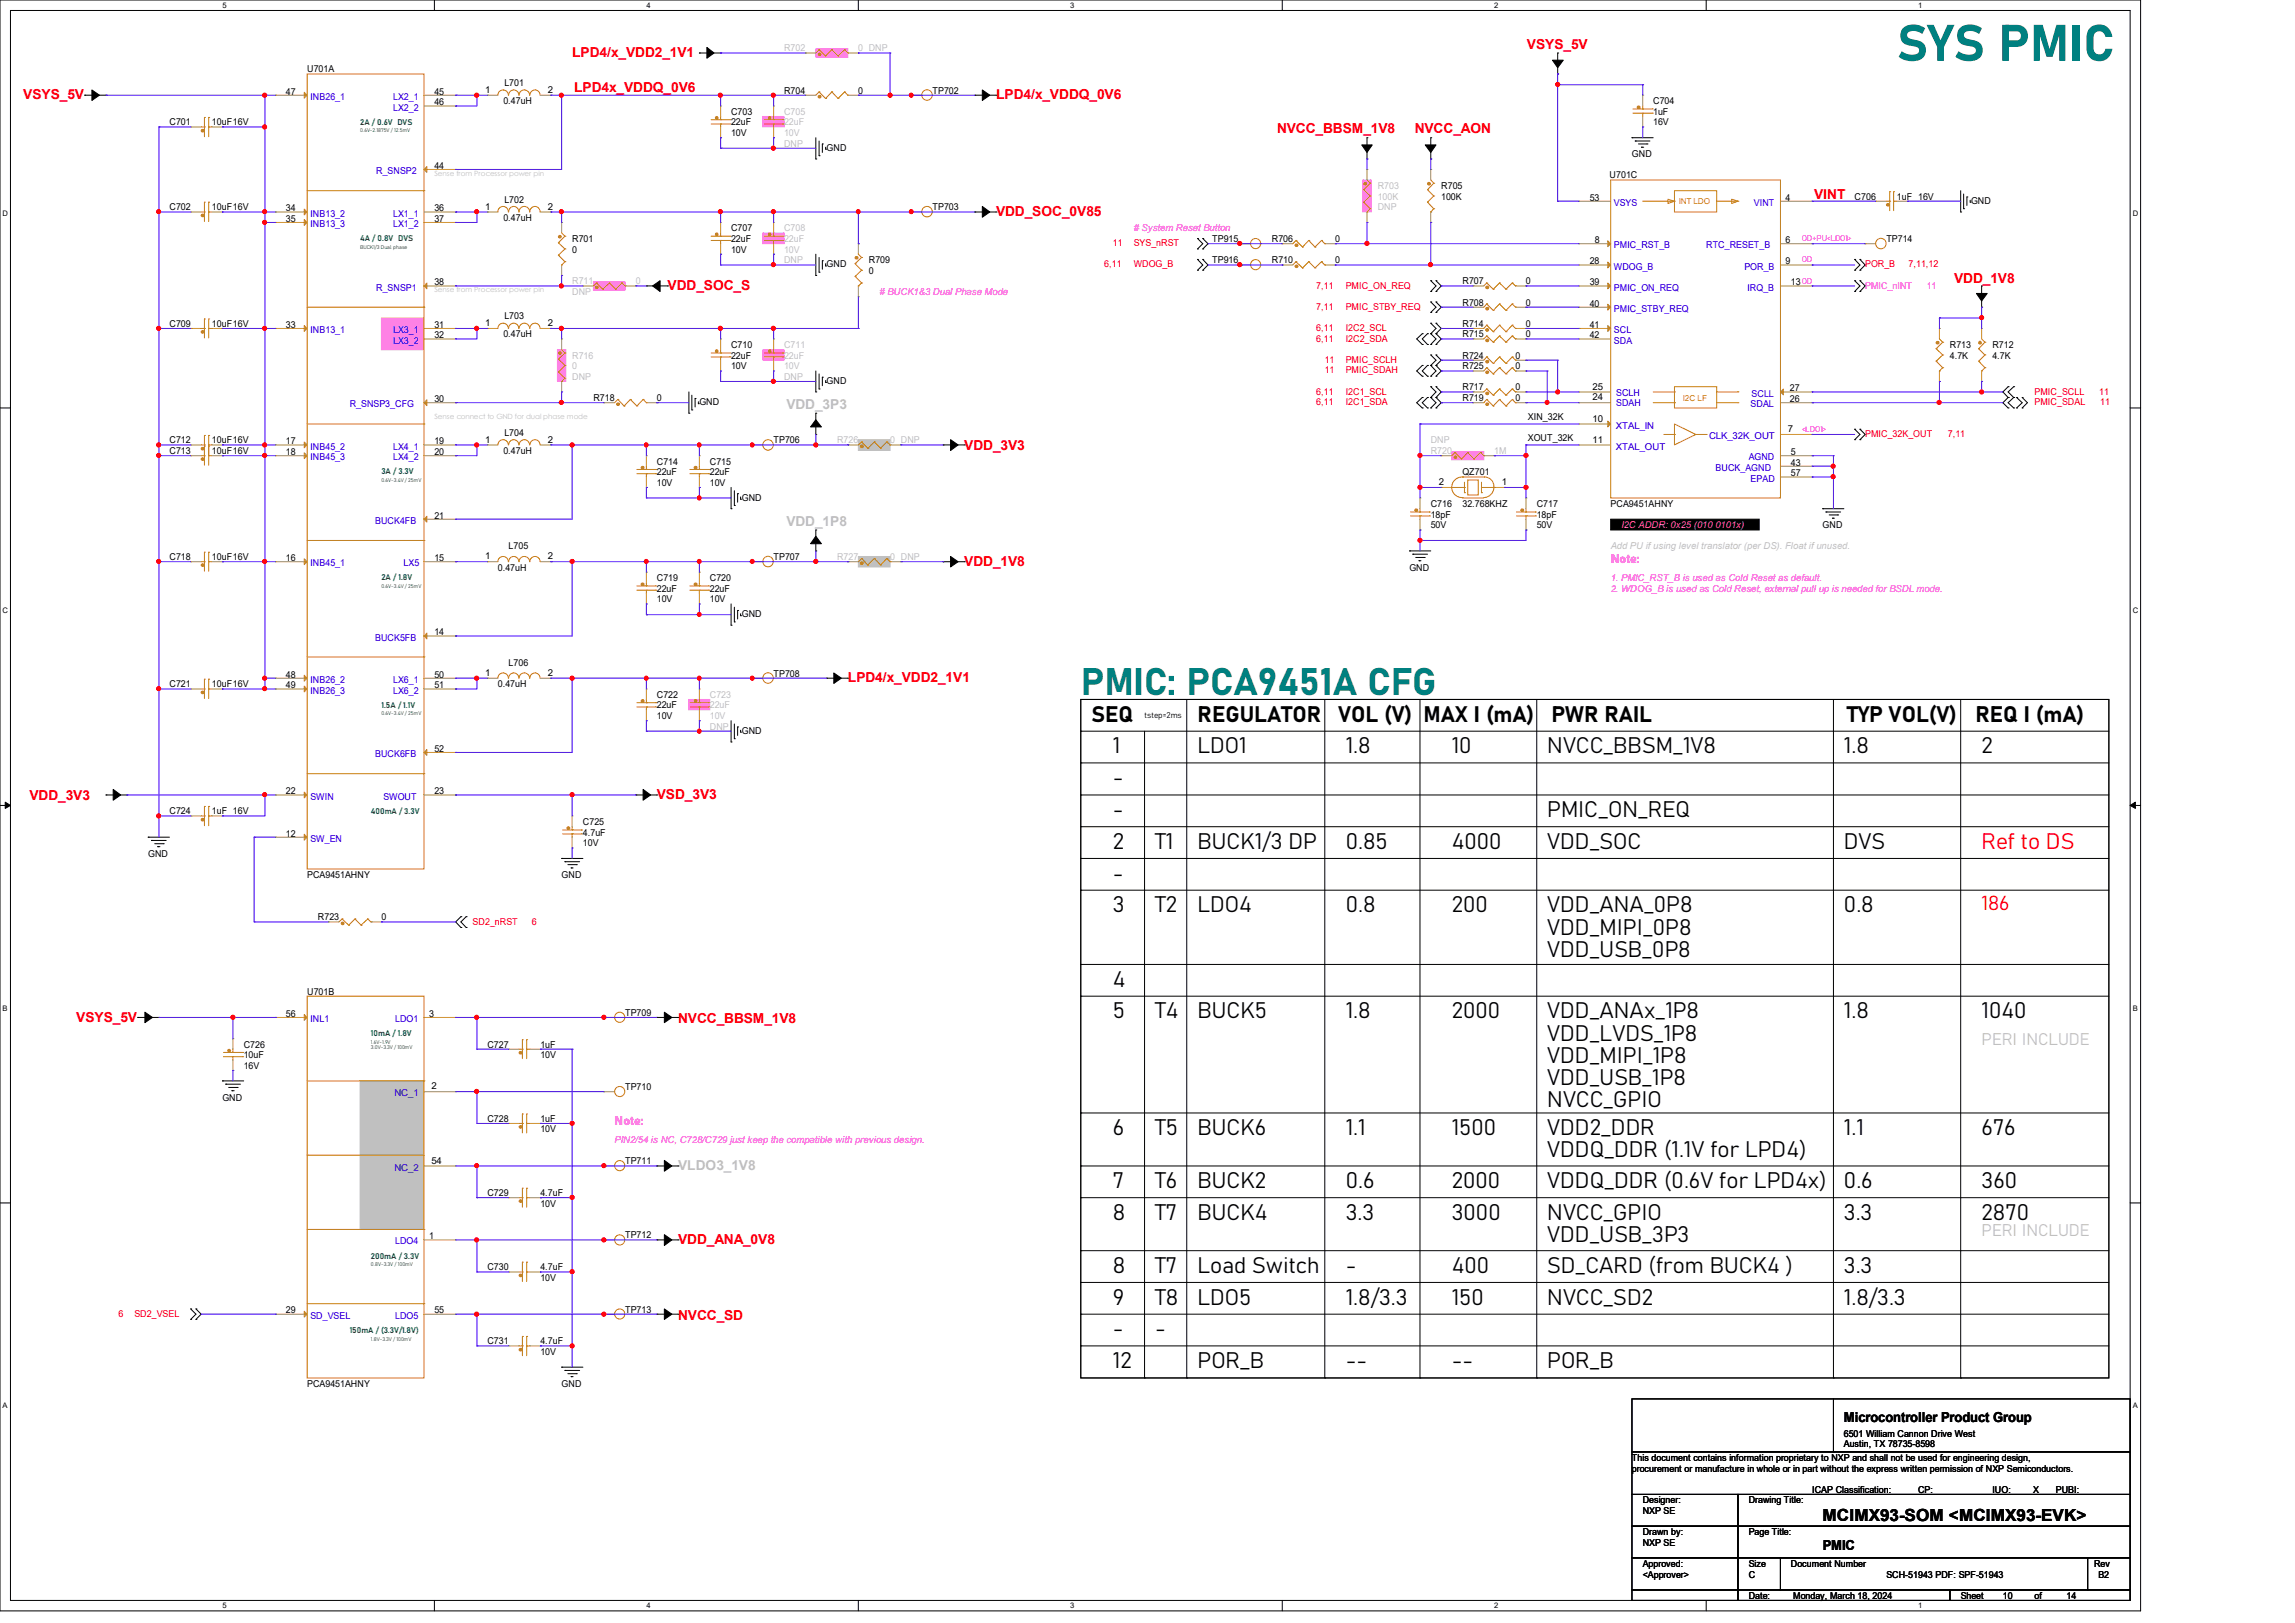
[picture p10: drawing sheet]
<svg xmlns="http://www.w3.org/2000/svg" width="297mm" height="210mm" viewBox="0 0 297 210" stroke-linecap="round" stroke-linejoin="round" font-family="sans-serif">
<defs><g id="words">
<text font-size="6.6" fill="#008080" x="245.5" y="7.9">SYS PMIC</text>
<text font-size="4.9" fill="#008080" x="139.9" y="89.9">PMIC: PCA9451A CFG</text>
<g font-size="2.9">
<text x="141.3" y="93.4">SEQ</text>
<text x="155" y="93.4">REGULATOR</text>
<text x="173.2" y="93.4">VOL (V)</text>
<text x="184.2" y="93.4">MAX I (mA)</text>
<text x="200.8" y="93.4">PWR RAIL</text>
<text x="239.1" y="93.4">TYP VOL(V)</text>
<text x="255.7" y="93.4">REQ I (mA)</text>
<text x="144" y="101.6">-</text>
<text x="144" y="97.5">1</text>
<text x="155" y="97.5">LDO1</text>
<text x="174.2" y="97.5">1.8</text>
<text x="187.9" y="97.5">10</text>
<text x="200.2" y="97.5">NVCC_BBSM_1V8</text>
<text x="238.6" y="97.5">1.8</text>
<text x="256.5" y="97.5">2</text>
<text x="144" y="105.7">-</text>
<text x="200.2" y="105.7">PMIC_ON_REQ</text>
<text x="144" y="109.9">2</text>
<text x="144" y="114">-</text>
<text x="149.5" y="109.9">T1</text>
<text x="155" y="109.9">BUCK1/3 DP</text>
<text x="174.2" y="109.9">0.85</text>
<text x="187.9" y="109.9">4000</text>
<text x="200.2" y="109.9">VDD_SOC</text>
<text x="238.6" y="109.9">DVS</text>
<text x="144" y="118.1">3</text>
<text x="149.5" y="118.1">T2</text>
<text x="155" y="118.1">LDO4</text>
<text x="174.2" y="118.1">0.8</text>
<text x="187.9" y="118.1">200</text>
<text x="200.2" y="118.1">VDD_ANA_0P8</text>
<text x="238.6" y="118.1">0.8</text>
<text x="200.2" y="120.9">VDD_MIPI_0P8</text>
<text x="200.2" y="123.8">VDD_USB_0P8</text>
<text x="144" y="127.7">4</text>
<text x="144" y="131.8">5</text>
<text x="149.5" y="131.8">T4</text>
<text x="155" y="131.8">BUCK5</text>
<text x="174.2" y="131.8">1.8</text>
<text x="187.9" y="131.8">2000</text>
<text x="200.2" y="131.8">VDD_ANAx_1P8</text>
<text x="238.6" y="131.8">1.8</text>
<text x="256.5" y="131.8">1040</text>
<text x="200.2" y="134.7">VDD_LVDS_1P8</text>
<text x="200.2" y="137.5">VDD_MIPI_1P8</text>
<text x="200.2" y="140.4">VDD_USB_1P8</text>
<text x="200.2" y="143.3">NVCC_GPIO</text>
<text x="144" y="146.9">6</text>
<text x="149.5" y="146.9">T5</text>
<text x="155" y="146.9">BUCK6</text>
<text x="174.2" y="146.9">1.1</text>
<text x="187.9" y="146.9">1500</text>
<text x="200.2" y="146.9">VDD2_DDR</text>
<text x="200.2" y="149.8">VDDQ_DDR (1.1V for LPD4)</text>
<text x="238.6" y="146.9">1.1</text>
<text x="256.5" y="146.9">676</text>
<text x="144" y="153.8">7</text>
<text x="149.5" y="153.8">T6</text>
<text x="155" y="153.8">BUCK2</text>
<text x="174.2" y="153.8">0.6</text>
<text x="187.9" y="153.8">2000</text>
<text x="200.2" y="153.8">VDDQ_DDR (0.6V for LPD4x)</text>
<text x="238.6" y="153.8">0.6</text>
<text x="256.5" y="153.8">360</text>
<text x="144" y="157.9">8</text>
<text x="149.5" y="157.9">T7</text>
<text x="155" y="157.9">BUCK4</text>
<text x="174.2" y="157.9">3.3</text>
<text x="187.9" y="157.9">3000</text>
<text x="200.2" y="157.9">NVCC_GPIO</text>
<text x="200.2" y="160.7">VDD_USB_3P3</text>
<text x="238.6" y="157.9">3.3</text>
<text x="256.5" y="157.9">2870</text>
<text x="144" y="164.7">8</text>
<text x="149.5" y="164.7">T7</text>
<text x="155" y="164.7">Load Switch</text>
<text x="174.2" y="164.7">-</text>
<text x="187.9" y="164.7">400</text>
<text x="200.2" y="164.7">SD_CARD (from BUCK4 )</text>
<text x="238.6" y="164.7">3.3</text>
<text x="144" y="172.9">-</text>
<text x="144" y="168.8">9</text>
<text x="149.5" y="168.8">T8</text>
<text x="149.5" y="172.9">-</text>
<text x="155" y="168.8">LDO5</text>
<text x="174.2" y="168.8">1.8/3.3</text>
<text x="187.9" y="168.8">150</text>
<text x="200.2" y="168.8">NVCC_SD2</text>
<text x="238.6" y="168.8">1.8/3.3</text>
<text x="144" y="177">12</text>
<text x="155" y="177">POR_B</text>
<text x="174.2" y="177">--</text>
<text x="187.9" y="177">--</text>
<text x="200.2" y="177">POR_B</text>
</g>
<text font-size="2.9" fill="#f00" x="256.5" y="109.9">Ref to DS</text>
<text font-size="2.6" fill="#f00" x="256.5" y="117.8">186</text>
<g font-size="2.2" fill="#c0c0c0">
<text x="256.5" y="135.2">PERI INCLUDE</text>
<text x="256.5" y="159.9">PERI INCLUDE</text>
</g>
<text font-size="2.2" x="235.9" y="196.8">MCIMX93-SOM &lt;MCIMX93-EVK&gt;</text>
<g font-size="1.8" fill="#f00">
<text x="74" y="7.4">LPD4/x_VDD2_1V1</text>
<text x="74.3" y="11.9">LPD4x_VDDQ_0V6</text>
<text x="197.6" y="6.3">VSYS_5V</text>
<text x="3" y="12.9">VSYS_5V</text>
<text x="128.9" y="12.9">LPD4/x_VDDQ_0V6</text>
<text x="165.3" y="17.3">NVCC_BBSM_1V8</text>
<text x="183.1" y="17.3">NVCC_AON</text>
<text x="128.9" y="28">VDD_SOC_0V85</text>
<text x="234.8" y="25.8">VINT</text>
<text x="86.4" y="37.5">VDD_SOC_S</text>
<text x="252.9" y="36.6">VDD_1V8</text>
<text x="124.8" y="58.3">VDD_3V3</text>
<text x="124.8" y="73.2">VDD_1V8</text>
<text x="109.7" y="88.3">LPD4/x_VDD2_1V1</text>
<text x="3.8" y="103.5">VDD_3V3</text>
<text x="85" y="103.4">VSD_3V3</text>
<text x="9.9" y="132.2">VSYS_5V</text>
<text x="87.8" y="132.3">NVCC_BBSM_1V8</text>
<text x="87.8" y="161">VDD_ANA_0V8</text>
<text x="87.8" y="170.8">NVCC_SD</text>
</g>
<g font-size="1.8" fill="#c0c0c0">
<text x="101.8" y="52.9">VDD_3P3</text>
<text x="101.8" y="68">VDD_1P8</text>
<text x="87.8" y="151.4">VLDO3_1V8</text>
</g>
<g font-size="1.8">
<text x="238.6" y="184.1">Microcontroller Product Group</text>
<text x="235.9" y="200.5">PMIC</text>
</g>
<g font-size="1.6" fill="#f0f">
<text x="208.4" y="72.9">Note:</text>
<text x="79.5" y="145.6">Note:</text>
</g>
<g font-size="1.2">
<text x="39.8" y="9.4">U701A</text>
<text x="65.3" y="11.1">L701</text>
<text x="21.9" y="16.2">C701</text>
<text x="27.4" y="16.2">10uF16V</text>
<text x="37" y="12.2">47</text>
<text x="56.2" y="12.2">45</text>
<text x="56.2" y="13.6">46</text>
<text x="62.8" y="12">1</text>
<text x="65.1" y="13.5">0.47uH</text>
<text x="70.9" y="12">2</text>
<text x="94.6" y="14.9">C703</text>
<text x="94.6" y="16.2">22uF</text>
<text x="94.6" y="17.6">10V</text>
<text x="101.5" y="12.1">R704</text>
<text x="111.1" y="12.1">0</text>
<text x="120.7" y="12.1">TP702</text>
<text x="213.9" y="13.5">C704</text>
<text x="213.9" y="14.9">1uF</text>
<text x="213.9" y="16.2">16V</text>
<text x="56.2" y="21.8">44</text>
<text x="107" y="19.5">GND</text>
<text x="208.3" y="23.1">U701C</text>
<text x="211.2" y="20.3">GND</text>
<text x="21.9" y="27.2">C702</text>
<text x="27.4" y="27.2">10uF16V</text>
<text x="37" y="27.3">34</text>
<text x="37" y="28.7">35</text>
<text x="56.2" y="27.3">36</text>
<text x="56.2" y="28.7">37</text>
<text x="62.8" y="27.1">1</text>
<text x="65.1" y="28.6">0.47uH</text>
<text x="65.3" y="26.2">L702</text>
<text x="70.9" y="27.1">2</text>
<text x="94.6" y="29.9">C707</text>
<text x="120.7" y="27.2">TP703</text>
<text x="186.5" y="24.4">R705</text>
<text x="186.5" y="25.8">100K</text>
<text x="205.7" y="25.9">53</text>
<text x="231.1" y="25.9">4</text>
<text x="240" y="25.8">C706</text>
<text x="245.5" y="25.8">1uF 16V</text>
<text x="255.1" y="26.4">GND</text>
<text x="74" y="31.3">R701</text>
<text x="74" y="32.7">0</text>
<text x="94.6" y="31.3">22uF</text>
<text x="94.6" y="32.7">10V</text>
<text x="107" y="34.6">GND</text>
<text x="112.4" y="34">R709</text>
<text x="112.4" y="35.4">0</text>
<text x="156.9" y="31.3">TP915</text>
<text x="156.9" y="34">TP916</text>
<text x="164.6" y="34">R710</text>
<text x="164.6" y="31.3">R706</text>
<text x="172.8" y="34">0</text>
<text x="172.8" y="31.3">0</text>
<text x="205.7" y="34.2">28</text>
<text x="206.4" y="31.5">8</text>
<text x="231.1" y="31.5">6</text>
<text x="231.1" y="34.2">9</text>
<text x="244.1" y="31.3">TP714</text>
<text x="56.2" y="36.9">38</text>
<text x="65.3" y="41.3">L703</text>
<text x="189.3" y="39.5">R708</text>
<text x="189.3" y="36.8">R707</text>
<text x="197.5" y="39.5">0</text>
<text x="197.5" y="36.8">0</text>
<text x="205.7" y="36.9">39</text>
<text x="205.7" y="39.7">40</text>
<text x="231.8" y="36.9">13</text>
<text x="21.9" y="42.3">C709</text>
<text x="27.4" y="42.3">10uF16V</text>
<text x="37" y="42.4">33</text>
<text x="56.2" y="42.4">31</text>
<text x="56.2" y="43.8">32</text>
<text x="62.8" y="42.2">1</text>
<text x="65.1" y="43.6">0.47uH</text>
<text x="70.9" y="42.2">2</text>
<text x="94.6" y="45">C710</text>
<text x="94.6" y="46.4">22uF</text>
<text x="94.6" y="47.8">10V</text>
<text x="189.3" y="43.6">R715</text>
<text x="189.3" y="47.8">R725</text>
<text x="189.3" y="46.4">R724</text>
<text x="189.3" y="42.3">R714</text>
<text x="196.1" y="47.8">0</text>
<text x="196.1" y="46.4">0</text>
<text x="197.5" y="43.6">0</text>
<text x="197.5" y="42.3">0</text>
<text x="205.7" y="42.4">41</text>
<text x="205.7" y="43.8">42</text>
<text x="252.3" y="45">R713</text>
<text x="252.3" y="46.4">4.7K</text>
<text x="257.8" y="45">R712</text>
<text x="257.8" y="46.4">4.7K</text>
<text x="56.2" y="52">30</text>
<text x="76.8" y="51.9">R718</text>
<text x="85" y="51.9">0</text>
<text x="90.5" y="52.4">GND</text>
<text x="107" y="49.7">GND</text>
<text x="189.3" y="51.9">R719</text>
<text x="189.3" y="50.5">R717</text>
<text x="196.1" y="51.9">0</text>
<text x="196.1" y="50.5">0</text>
<text x="206.1" y="51.8">24</text>
<text x="206.1" y="50.4">25</text>
<text x="231.6" y="50.6">27</text>
<text x="231.6" y="52">26</text>
<text x="21.9" y="57.4">C712</text>
<text x="21.9" y="58.7">C713</text>
<text x="27.4" y="57.4">10uF16V</text>
<text x="27.4" y="58.7">10uF16V</text>
<text x="37" y="57.5">17</text>
<text x="37" y="58.9">18</text>
<text x="56.2" y="57.5">19</text>
<text x="56.2" y="58.9">20</text>
<text x="62.8" y="57.3">1</text>
<text x="65.1" y="58.7">0.47uH</text>
<text x="65.3" y="56.4">L704</text>
<text x="70.9" y="57.3">2</text>
<text x="100.1" y="57.4">TP706</text>
<text x="197.7" y="54.4">XIN_32K</text>
<text x="197.7" y="57.1">XOUT_32K</text>
<text x="206.1" y="54.6">10</text>
<text x="206.1" y="57.3">11</text>
<text x="231.4" y="55.9">7</text>
<text x="231.8" y="58.9">5</text>
<text x="85" y="60.1">C714</text>
<text x="85" y="61.5">22uF</text>
<text x="85" y="62.9">10V</text>
<text x="91.9" y="60.1">C715</text>
<text x="91.9" y="61.5">22uF</text>
<text x="91.9" y="62.9">10V</text>
<text x="96" y="64.8">GND</text>
<text x="185.2" y="65.6">C716</text>
<text x="186.2" y="62.8">2</text>
<text x="189.3" y="61.5">QZ701</text>
<text x="189.3" y="65.6">32.768KHZ</text>
<text x="194.3" y="62.8">1</text>
<text x="198.9" y="65.6">C717</text>
<text x="208.4" y="65.6">PCA9451AHNY</text>
<text x="231.8" y="60.2">43</text>
<text x="231.8" y="61.6">57</text>
<text x="56.2" y="67.1">21</text>
<text x="65.8" y="71.1">L705</text>
<text x="185.2" y="67">18pF</text>
<text x="185.2" y="68.3">50V</text>
<text x="198.9" y="67">18pF</text>
<text x="198.9" y="68.3">50V</text>
<text x="235.9" y="68.3">GND</text>
<text x="21.9" y="72.4">C718</text>
<text x="27.4" y="72.4">10uF16V</text>
<text x="37" y="72.6">16</text>
<text x="56.2" y="72.6">15</text>
<text x="62.8" y="72.4">1</text>
<text x="64.4" y="73.8">0.47uH</text>
<text x="70.9" y="72.4">2</text>
<text x="85" y="75.2">C719</text>
<text x="85" y="76.6">22uF</text>
<text x="85" y="77.9">10V</text>
<text x="91.9" y="75.2">C720</text>
<text x="91.9" y="76.6">22uF</text>
<text x="91.9" y="77.9">10V</text>
<text x="100.1" y="72.4">TP707</text>
<text x="182.4" y="73.8">GND</text>
<text x="56.2" y="82.2">14</text>
<text x="96" y="79.8">GND</text>
<text x="21.9" y="88.9">C721</text>
<text x="27.4" y="88.9">10uF16V</text>
<text x="37" y="87.7">48</text>
<text x="37" y="89">49</text>
<text x="56.2" y="87.7">50</text>
<text x="56.2" y="89">51</text>
<text x="62.8" y="87.5">1</text>
<text x="64.4" y="88.9">0.47uH</text>
<text x="65.8" y="86.1">L706</text>
<text x="70.9" y="87.5">2</text>
<text x="100.1" y="87.5">TP708</text>
<text x="85" y="90.3">C722</text>
<text x="85" y="91.7">22uF</text>
<text x="85" y="93">10V</text>
<text x="96" y="95">GND</text>
<text x="56.2" y="97.3">52</text>
<text x="21.9" y="105.4">C724</text>
<text x="27.4" y="105.4">1uF 16V</text>
<text x="37" y="102.7">22</text>
<text x="56.2" y="102.7">23</text>
<text x="75.4" y="106.7">C725</text>
<text x="19.2" y="110.9">GND</text>
<text x="37" y="108.2">12</text>
<text x="39.8" y="113.6">PCA9451AHNY</text>
<text x="72.7" y="113.6">GND</text>
<text x="75.4" y="108.1">4.7uF</text>
<text x="75.4" y="109.5">10V</text>
<text x="41.1" y="119.1">R723</text>
<text x="49.4" y="119.1">0</text>
<text x="37" y="131.6">56</text>
<text x="39.8" y="128.7">U701B</text>
<text x="55.5" y="131.6">3</text>
<text x="80.9" y="131.4">TP709</text>
<text x="31.5" y="135.5">C726</text>
<text x="31.5" y="136.9">10uF</text>
<text x="63.1" y="135.5">C727</text>
<text x="69.9" y="136.9">10V</text>
<text x="69.9" y="135.5">1uF</text>
<text x="28.8" y="142.4">GND</text>
<text x="31.5" y="138.3">16V</text>
<text x="55.8" y="141">2</text>
<text x="80.9" y="141">TP710</text>
<text x="63.1" y="145.2">C728</text>
<text x="69.9" y="146.5">10V</text>
<text x="69.9" y="145.2">1uF</text>
<text x="55.8" y="150.6">54</text>
<text x="63.1" y="154.7">C729</text>
<text x="69.9" y="154.7">4.7uF</text>
<text x="80.9" y="150.6">TP711</text>
<text x="55.5" y="160.4">1</text>
<text x="69.9" y="156.1">10V</text>
<text x="80.9" y="160.2">TP712</text>
<text x="63.1" y="164.3">C730</text>
<text x="69.9" y="165.7">10V</text>
<text x="69.9" y="164.3">4.7uF</text>
<text x="37" y="170">29</text>
<text x="56.2" y="170">55</text>
<text x="63.1" y="173.9">C731</text>
<text x="69.9" y="173.9">4.7uF</text>
<text x="80.9" y="169.8">TP713</text>
<text x="39.8" y="179.4">PCA9451AHNY</text>
<text x="69.9" y="175.3">10V</text>
<text x="72.7" y="179.4">GND</text>
<text x="211.2" y="189">This document contains information proprietary to NXP and shall not be used for engineering design,</text>
<text x="211.2" y="190.4">procurement or manufacture in whole or in part without the express written permission of NXP Semiconductors.</text>
<text x="238.6" y="186">6501 William Cannon Drive West</text>
<text x="238.6" y="187.3">Austin, TX 78735-8598</text>
<text x="212.6" y="194.5">Designer:</text>
<text x="212.6" y="195.9">NXP SE</text>
<text x="226.3" y="194.5">Drawing Title:</text>
<text x="234.5" y="193.2">ICAP Classification:</text>
<text x="248.2" y="193.2">CP:</text>
<text x="251.7" y="193.2">___</text>
<text x="257.8" y="193.2">IUO:</text>
<text x="262.5" y="193.2">_X_</text>
<text x="266.1" y="193.2">PUBI:</text>
<text x="270.2" y="193.2">___</text>
<text x="212.6" y="198.6">Drawn by:</text>
<text x="212.6" y="202.7">Approved:</text>
<text x="212.6" y="200">NXP SE</text>
<text x="226.3" y="202.7">Size</text>
<text x="226.3" y="198.6">Page Title:</text>
<text x="231.8" y="202.7">Document Number</text>
<text x="271" y="202.7">Rev</text>
<text x="212.6" y="204.1">&lt;Approver&gt;</text>
<text x="226.3" y="206.9">Date:</text>
<text x="226.3" y="204.1">C</text>
<text x="232.1" y="206.9">Monday, March 18, 2024</text>
<text x="244.1" y="204.1">SCH-51943 PDF: SPF-51943</text>
<text x="253.7" y="206.9">Sheet</text>
<text x="259.2" y="206.9">10</text>
<text x="263.3" y="206.9">of</text>
<text x="267.5" y="206.9">14</text>
<text x="271.6" y="204.1">B2</text>
</g>
<g font-size="1.2" fill="#c0c0c0">
<text x="101.5" y="6.6">R702</text>
<text x="111.1" y="6.6">0 DNP</text>
<text x="101.5" y="14.9">C705</text>
<text x="101.5" y="16.2">22uF</text>
<text x="101.5" y="17.6">10V</text>
<text x="101.5" y="19">DNP</text>
<text x="101.5" y="29.9">C708</text>
<text x="178.3" y="24.4">R703</text>
<text x="178.3" y="25.8">100K</text>
<text x="178.3" y="27.2">DNP</text>
<text x="101.5" y="31.3">22uF</text>
<text x="101.5" y="34">DNP</text>
<text x="101.5" y="32.7">10V</text>
<text x="74" y="36.8">R711</text>
<text x="74" y="38.1">DNP</text>
<text x="82.3" y="36.8">0</text>
<text x="74" y="46.4">R716</text>
<text x="74" y="47.8">0</text>
<text x="101.5" y="45">C711</text>
<text x="101.5" y="46.4">22uF</text>
<text x="101.5" y="47.8">10V</text>
<text x="74" y="49.1">DNP</text>
<text x="101.5" y="49.1">DNP</text>
<text x="108.3" y="57.4">R726</text>
<text x="115.2" y="57.4">0 DNP</text>
<text x="185.2" y="58.7">R720</text>
<text x="185.2" y="57.4">DNP</text>
<text x="193.4" y="58.7">1M</text>
<text x="208.4" y="71.1">Add PU if using level translator (per DS). Float if unused.</text>
<text x="108.3" y="72.4">R727</text>
<text x="115.2" y="72.4">0 DNP</text>
<text x="91.9" y="90.3">C723</text>
<text x="91.9" y="91.7">22uF</text>
<text x="91.9" y="94.4">DNP</text>
<text x="91.9" y="93">10V</text>
</g>
<g font-size="1.2" fill="#00c">
<text x="40.2" y="12.9">INB26_1</text>
<text x="50.9" y="12.9">LX2_1</text>
<text x="50.9" y="14.3">LX2_2</text>
<text x="48.7" y="22.5">R_SNSP2</text>
<text x="40.2" y="28">INB13_2</text>
<text x="40.2" y="29.4">INB13_3</text>
<text x="50.9" y="28">LX1_1</text>
<text x="50.9" y="29.4">LX1_2</text>
<text x="208.9" y="26.6">VSYS</text>
<text x="227" y="26.6">VINT</text>
<text x="208.9" y="32.1">PMIC_RST_B</text>
<text x="208.9" y="34.9">WDOG_B</text>
<text x="220.8" y="32.1">RTC_RESET_B</text>
<text x="225.8" y="34.9">POR_B</text>
<text x="48.7" y="37.6">R_SNSP1</text>
<text x="208.9" y="37.6">PMIC_ON_REQ</text>
<text x="208.9" y="40.3">PMIC_STBY_REQ</text>
<text x="226.1" y="37.6">IRQ_B</text>
<text x="40.2" y="43.1">INB13_1</text>
<text x="50.9" y="43.1">LX3_1</text>
<text x="50.9" y="44.4">LX3_2</text>
<text x="208.9" y="43.1">SCL</text>
<text x="208.9" y="44.4">SDA</text>
<text x="45.3" y="52.7">R_SNSP3_CFG</text>
<text x="209.2" y="52.6">SDAH</text>
<text x="209.2" y="51.2">SCLH</text>
<text x="226.6" y="52.7">SDAL</text>
<text x="226.7" y="51.3">SCLL</text>
<text x="40.2" y="58.2">INB45_2</text>
<text x="40.2" y="59.6">INB45_3</text>
<text x="50.9" y="58.2">LX4_1</text>
<text x="50.9" y="59.6">LX4_2</text>
<text x="209.1" y="55.5">XTAL_IN</text>
<text x="209.1" y="58.2">XTAL_OUT</text>
<text x="221.2" y="56.8">CLK_32K_OUT</text>
<text x="226.3" y="59.6">AGND</text>
<text x="222" y="60.9">BUCK_AGND</text>
<text x="226.6" y="62.3">EPAD</text>
<text x="48.6" y="67.8">BUCK4FB</text>
<text x="40.2" y="73.3">INB45_1</text>
<text x="52.2" y="73.3">LX5</text>
<text x="48.6" y="82.9">BUCK5FB</text>
<text x="40.2" y="88.3">INB26_2</text>
<text x="40.2" y="89.7">INB26_3</text>
<text x="50.9" y="88.3">LX6_1</text>
<text x="50.9" y="89.7">LX6_2</text>
<text x="48.6" y="98">BUCK6FB</text>
<text x="40.2" y="103.5">SWIN</text>
<text x="49.6" y="103.5">SWOUT</text>
<text x="40.2" y="108.9">SW_EN</text>
<text x="40.2" y="132.2">INL1</text>
<text x="51.1" y="132.2">LDO1</text>
<text x="51.1" y="141.9">NC_1</text>
<text x="51.1" y="151.5">NC_2</text>
<text x="51.1" y="161">LDO4</text>
<text x="40.2" y="170.6">SD_VSEL</text>
<text x="51.1" y="170.6">LDO5</text>
</g>
<g font-size="1.2" fill="#f0f">
<text x="146.7" y="29.9"># System Reset Button</text>
<text x="113.8" y="38.1"># BUCK1&amp;3 Dual Phase Mode</text>
<text x="241.4" y="37.3">PMIC_nINT</text>
<text x="249.3" y="37.3">11</text>
<text x="209.8" y="68.3">I2C ADDR: 0x25 (010 0101x)</text>
<text x="208.4" y="75.2">1. PMIC_RST_B is used as Cold Reset as default.</text>
<text x="208.4" y="76.6">2. WDOG_B is used as Cold Reset, external pull up is needed for BSDL mode.</text>
<text x="79.5" y="147.9">PIN2/54 is NC, C728/C729 just keep the compatible with previous design.</text>
</g>
<g font-size="1.2" fill="#f00">
<text x="142.9" y="34.6">6,11</text>
<text x="144" y="31.8">11</text>
<text x="146.7" y="31.8">SYS_nRST</text>
<text x="146.7" y="34.6">WDOG_B</text>
<text x="241.4" y="34.6">POR_B</text>
<text x="247" y="34.6">7,11,12</text>
<text x="170.3" y="37.3">7,11</text>
<text x="170.3" y="40.1">7,11</text>
<text x="174.2" y="37.3">PMIC_ON_REQ</text>
<text x="174.2" y="40.1">PMIC_STBY_REQ</text>
<text x="170.3" y="42.8">6,11</text>
<text x="170.3" y="44.2">6,11</text>
<text x="171.4" y="46.9">11</text>
<text x="174.2" y="42.8">I2C2_SCL</text>
<text x="174.2" y="46.9">PMIC_SCLH</text>
<text x="174.2" y="44.2">I2C2_SDA</text>
<text x="170.3" y="51.1">6,11</text>
<text x="170.3" y="52.4">6,11</text>
<text x="171.4" y="48.3">11</text>
<text x="174.2" y="51.1">I2C1_SCL</text>
<text x="174.2" y="52.4">I2C1_SDA</text>
<text x="174.2" y="48.3">PMIC_SDAH</text>
<text x="263.3" y="51.1">PMIC_SCLL</text>
<text x="263.3" y="52.4">PMIC_SDAL</text>
<text x="271.7" y="51.1">11</text>
<text x="271.8" y="52.4">11</text>
<text x="241.4" y="56.6">PMIC_32K_OUT</text>
<text x="252.1" y="56.6">7,11</text>
<text x="61.2" y="119.6">SD2_nRST</text>
<text x="68.8" y="119.6">6</text>
<text x="15.3" y="170.4">6</text>
<text x="17.4" y="170.4">SD2_VSEL</text>
</g>
<g font-size="1.1" fill="#008000">
<text x="46.6" y="16.1">2A / 0.6V DVS</text>
<text x="46.6" y="31.2">4A / 0.8V DVS</text>
<text x="49.4" y="61.4">3A / 3.3V</text>
<text x="49.4" y="75.1">2A / 1.8V</text>
<text x="49.4" y="91.6">1.5A / 1.1V</text>
<text x="48" y="105.3">400mA / 3.3V</text>
<text x="48" y="134.1">10mA / 1.8V</text>
<text x="48" y="162.9">200mA / 3.3V</text>
<text x="45.3" y="172.5">150mA / (3.3V/1.8V)</text>
</g>
<g font-size="1.1" fill="#cc8006">
<text x="217.3" y="26.5">INT LDO</text>
<text x="217.8" y="51.9">I2C LF</text>
</g>
<g font-size="1.1" fill="#f0f">
<text x="233.2" y="31.2">OD+PU&lt;LDO1&gt;</text>
<text x="233.2" y="34">OD</text>
<text x="233.2" y="36.7">OD</text>
<text x="233.2" y="55.9">&lt;LDO1&gt;</text>
</g>
<text font-size="1.1" x="148.1" y="92.9">tstep=2ms</text>
<g font-size="1">
<text x="28.8" y="1">5</text>
<text x="83.7" y="1">4</text>
<text x="138.5" y="1">3</text>
<text x="193.4" y="1">2</text>
<text x="248.2" y="1">1</text>
<text x=".3" y="27.9">D</text>
<text x="276" y="27.9">D</text>
<text x=".3" y="79.4">C</text>
<text x="276" y="79.4">C</text>
<text x=".3" y="130.8">B</text>
<text x="276" y="130.8">B</text>
<text x=".3" y="182.2">A</text>
<text x="276" y="182.2">A</text>
<text x="28.8" y="208.1">5</text>
<text x="83.7" y="208.1">4</text>
<text x="138.5" y="208.1">3</text>
<text x="193.4" y="208.1">2</text>
<text x="248.2" y="208.1">1</text>
</g>
<g font-size=".9" fill="#c0c0c0">
<text x="56.2" y="22.7">Sense from Processor power pin</text>
<text x="56.2" y="37.8">Sense from Processor power pin</text>
<text x="56.2" y="54.3">Sense connect to GND for dual phase mode</text>
</g>
<g font-size=".7" fill="#008000">
<text x="46.6" y="17.1">0.6V-2.1875V / 12.5mV</text>
<text x="46.6" y="32.2">BUCK1/3 Dual phase</text>
<text x="49.4" y="62.4">0.6V-3.4V / 25mV</text>
<text x="49.4" y="76.1">0.6V-3.4V / 25mV</text>
<text x="49.4" y="92.5">0.6V-3.4V / 25mV</text>
<text x="48" y="135.1">1.6V-1.9V</text>
<text x="48" y="135.8">3.0V-3.3V / 100mV</text>
<text x="48" y="163.9">0.8V-3.3V / 100mV</text>
<text x="48" y="173.5">1.8V-3.3V / 100mV</text>
</g>
</g></defs>
<path d="M0 0h277v208.4h-277zM1.4 1.4h274.3v205.7h-274.3z" fill="none" stroke="#000" stroke-width=".13"/>
<g fill="#fff">
<path d="M28.8 .1h.5v1.1h-.5z"/>
<path d="M28.8 207.2h.5v1.1h-.5z"/>
</g>
<path d="M56.2 0v1.4M56.2 207.1v1.3" fill="none" stroke="#000" stroke-width=".13"/>
<g fill="#fff">
<path d="M83.7 .1h.5v1.1h-.5z"/>
<path d="M83.7 207.2h.5v1.1h-.5z"/>
</g>
<path d="M111.1 0v1.4M111.1 207.1v1.3" fill="none" stroke="#000" stroke-width=".13"/>
<g fill="#fff">
<path d="M138.5 .1h.6v1.1h-.6z"/>
<path d="M138.5 207.2h.6v1.1h-.6z"/>
</g>
<path d="M165.9 0v1.4M165.9 207.1v1.3" fill="none" stroke="#000" stroke-width=".13"/>
<g fill="#fff">
<path d="M193.4 .1h.5v1.1h-.5z"/>
<path d="M193.4 207.2h.5v1.1h-.5z"/>
</g>
<path d="M220.8 0v1.4M220.8 207.1v1.3" fill="none" stroke="#000" stroke-width=".13"/>
<g fill="#fff">
<path d="M248.2 .1h.6v1.1h-.6z"/>
<path d="M248.2 207.2h.6v1.1h-.6z"/>
<path d="M.3 27.1h.8v1.1h-.8z"/>
<path d="M276 27.1h.7v1.1h-.7z"/>
<path d="M.3 78.5h.8v1.1h-.8z"/>
<path d="M276 78.5h.7v1.1h-.7z"/>
</g>
<path d="M0 52.8h1.4M275.7 52.8h1.3" fill="none" stroke="#000" stroke-width=".13"/>
<g fill="#fff">
<path d="M.3 129.9h.7v1.1h-.7z"/>
<path d="M276 129.9h.6v1.1h-.6z"/>
</g>
<path d="M0 104.2h1.4M275.7 104.2h1.3" fill="none" stroke="#000" stroke-width=".13"/>
<path d="M.7 103.8l.7 .4-.7 .4zM275.7 104.2l.7-.4v.8z" fill="#000" stroke="#000" stroke-width=".13"/>
<g fill="#fff">
<path d="M.3 181.4h.7v1.1h-.7z"/>
<path d="M276 181.4h.6v1.1h-.6z"/>
</g>
<g fill="none" stroke="#000" stroke-width=".13">
<path d="M11 12.3h.1M11 12.3h1.4M12.7 12.3h1M13.7 12.3h.1M90.5 6.9h.1M90.5 6.9h1.5M92.3 6.9h1M93.3 6.9h.1M105.6 17.8v2.8M106 18.2v2M106.4 18.6h.1M106.4 18.6v1.1"/>
<path d="M106.8 19.3h.1M106.8 19v.3M126.2 12.3h.1M126.2 12.3h.9M127.4 12.3h1.5M128.9 12.3h.1M176.9 17.8h.1M176.9 17.8v1.5M176.9 19.6v1M185.2 17.8h.1M185.2 17.8v1.5M185.2 19.6v1"/>
<path d="M201.6 9.6h.1M201.6 6.9h.1M201.6 6.9v1.4M201.6 8.6v1M211.2 17.8h.1M211.2 17.8h2.8M211.6 18.2h.1M211.6 18.2h1.9M212 18.6h1.1M212.4 19h.1M212.4 19h.3M213.1 18.6h.1"/>
<path d="M83.7 37h.1M83.7 37h.9M84.9 37h1.5M86.4 37h.1M105.6 20.6h.1M105.6 35.6h.1M105.6 32.9v2.7M106 20.2h.1M106 35.2h.1M106 33.3v1.9M106.4 33.7h.1M106.4 33.7v1.1"/>
<path d="M106.8 34.4h.1M106.8 34.1v.3M126.2 27.4h.1M126.2 27.4h.9M127.4 27.4h1.5M128.9 27.4h.1M155 32.2h.1M155 30.9h.1M155 35h.1M155 33.6h.1M155 30.9l.7 .6-.7 .7M155 33.6l.7 .7-.7 .7"/>
<path d="M155.7 30.9h.1M155.7 32.2h.1M155.7 33.6h.1M155.7 35h.1M155.7 30.9l.6 .6-.6 .7M155.7 33.6l.6 .7-.6 .7M176.9 20.6h.1M185.2 20.6h.1M185.2 37.7h.1M185.2 36.3h.1M185.2 39.1h.1M185.2 36.3l.6 .7-.6 .7"/>
<path d="M185.2 39.1l.6 .7-.6 .6M185.8 36.3h.1M185.8 37.7h.1M185.8 39.1h.1M185.8 36.3l.7 .7-.7 .7M185.8 39.1l.7 .7-.7 .6M240 35h.1M240 33.6h.1M240 37.7h.1M240 36.3h.1M240 33.6l.7 .7-.7 .7M240 36.3l.7 .7-.7 .7"/>
<path d="M240.7 33.6h.1M240.7 35h.1M240.7 36.3h.1M240.7 37.7h.1M240.7 33.6l.7 .7-.7 .7M240.7 36.3l.7 .7-.7 .7M253.7 27.4h.1M253.7 24.7v2.7M254.1 27h.1M254.1 25.1v1.9M254.6 25.5h.1M254.6 25.5v1.1"/>
<path d="M255 26.2h.1M255 25.9v.3M256.5 39.8h.1M256.5 37h.1M256.5 37v1.5M256.5 38.8v1M89.2 53.5h.1M89.2 50.7v2.8M89.5 53h.1M89.5 51.1v1.9M90 51.6h.1M90 51.6v1.1"/>
<path d="M90.4 52.2h.1M90.4 52v.2M105.6 50.7h.1M105.6 56.2h.1M105.6 53.5h.1M105.6 48v2.7M105.6 53.5v1.5M105.6 55.2v1M106 50.3h.1M106 48.4v1.9M106.4 48.8h.1M106.4 48.8v1.1"/>
<path d="M106.8 49.5h.1M106.8 49.2v.3M122 57.6h.1M122 57.6h1M123.3 57.6h1.5M124.8 57.6h.1M184.1 52.8h.1M184.1 51.4h.1M184.1 48.7h.1M184.1 47.3h.1M184.1 44.6h.1M184.1 43.2h.1"/>
<path d="M184.1 51.4l-.8 .7 .8 .7M184.1 47.3l-.8 .7 .8 .7M184.1 43.2l-.8 .7 .8 .7M184.7 51.4h.1M184.7 52.8h.1M184.7 47.3h.1M184.7 48.7h.1M184.7 43.2h.1M184.7 44.6h.1M184.7 51.4l-.6 .7 .6 .7M184.7 47.3l-.6 .7 .6 .7M184.7 43.2l-.6 .7 .6 .7"/>
<path d="M185.2 50h.1M185.2 51.4h.1M185.2 40.4h.1M185.2 43.2h.1M185.2 41.8h.1M185.2 45.9h.1M185.2 47.3h.1M185.2 52.8h.1M185.2 48.7h.1M185.2 44.6h.1M185.2 50l.6 .7-.6 .7M185.2 41.8l.6 .7-.6 .7"/>
<path d="M185.2 45.9l.6 .7-.6 .7M185.2 51.4l.6 .7-.6 .7M185.2 47.3l.6 .7-.6 .7M185.2 43.2l.6 .7-.6 .7M185.8 51.4h.1M185.8 50h.1M185.8 40.4h.1M185.8 41.8h.1M185.8 43.2h.1M185.8 47.3h.1M185.8 45.9h.1M185.8 52.8h.1"/>
<path d="M185.8 48.7h.1M185.8 44.6h.1M185.8 50l.7 .7-.7 .7M185.8 41.8l.7 .7-.7 .7M185.8 45.9l.7 .7-.7 .7M185.8 51.4l.7 .7-.7 .7M185.8 47.3l.7 .7-.7 .7M185.8 43.2l.7 .7-.7 .7M240 56.9h.1M240 55.5h.1M240 55.5l.7 .7-.7 .7M240.7 55.5h.1"/>
<path d="M240.7 56.9h.1M240.7 55.5l.7 .7-.7 .7M259.9 50h.1M259.9 51.4h.1M259.9 52.8h.1M259.9 50l-.7 .7 .7 .7M259.9 51.4l-.7 .7 .7 .7M260.6 51.4h.1M260.6 50h.1M260.6 52.8h.1M260.6 50l-.7 .7 .7 .7M260.6 51.4l-.7 .7 .7 .7"/>
<path d="M261 51.4h.1M261 52.8h.1M261 51.4l.7 .7-.7 .7M261.7 52.8h.1M261.7 51.4h.1M261.7 51.4l.7 .7-.7 .7M94.6 65.8h.1M94.6 63.1v2.7M94.6 78.1v2.8M95 65.4h.1M95 63.5v1.9M95 78.6v1.9"/>
<path d="M95.5 63.9h.1M95.5 79h.1M95.5 63.9v1.1M95.5 79v1.1M95.8 64.6h.1M95.8 79.7h.1M95.8 64.3v.3M95.8 79.4v.3M105.6 71.3h.1M105.6 68.6h.1M105.6 68.6v1.5M105.6 70.4v.9"/>
<path d="M122 72.7h.1M122 72.7h1M123.3 72.7h1.5M124.8 72.7h.1M182.4 71.3h.1M182.4 71.3h2.8M182.8 71.7h.1M182.8 71.7h1.9M183.2 72.1h1.1M183.6 72.6h.1M183.6 72.6h.3M184.3 72.1h.1"/>
<path d="M235.9 65.8h.1M235.9 65.8h2.7M236.3 66.3h.1M236.3 66.3h1.9M236.7 66.6h1.1M237.2 67.1h.1M237.2 67.1h.2M237.8 66.6h.1M94.6 80.9h.1M94.6 96h.1M94.6 93.3v2.7M95 80.5h.1"/>
<path d="M95 95.6h.1M95 93.7v1.9M95.5 94.1h.1M95.5 94.1v1.1M95.8 94.7h.1M95.8 94.5v.2M107 87.8h.1M107 87.8h.9M108.2 87.8h1.5M109.7 87.8h.1M139.9 90.5h133v87.8h-133zM139.9 94.6h.1"/>
<path d="M139.9 98.7h.1M139.9 94.6h133M139.9 98.7h133M148.1 94.6v83.7M153.6 90.5v87.8M171.4 90.5v87.8M183.8 90.5v87.8M198.9 90.5v87.8M237.3 90.5v87.8M253.7 90.5v87.8M13.7 102.9h.1M13.7 102.9h1.5"/>
<path d="M15.5 102.9h.9M16.4 102.9h.1M19.2 108.3h.1M19.2 108.3h2.7M19.6 108.8h.1M19.6 108.8h1.9M20 109.2h1.1M20.4 109.6h.1M20.4 109.6h.3M21.1 109.2h.1M59.6 118.6h.1M59.6 118.6l-.6 .7 .6 .7"/>
<path d="M60.3 118.6h.1M60.3 118.6l-.7 .7 .7 .7M72.7 111.1h.1M72.7 111.1h2.7M73.1 111.5h.1M73.1 111.5h1.9M73.5 111.9h1.1M73.9 112.3h.1M73.9 112.3h.3M74.6 111.9h.1M82.3 102.9h.1M82.3 102.9h.9"/>
<path d="M83.5 102.9h1.5M85 102.9h.1M139.9 102.9h.1M139.9 107h.1M139.9 111.1h.1M139.9 115.2h.1M139.9 102.9h133M139.9 107h133M139.9 111.1h133M139.9 115.2h133M17.8 131.7h.1M17.8 131.7h1.5"/>
<path d="M19.6 131.7h1M20.6 131.7h.1M28.8 139.9h.1M28.8 139.9h2.7M59.6 120h.1M60.3 120h.1M85 131.7h.1M85 131.7h1M86.3 131.7h1.5M87.8 131.7h.1M139.9 124.8h.1M139.9 128.9h.1"/>
<path d="M139.9 124.8h133M139.9 128.9h133M0 155.7h1.4M29.2 140.3h.1M29.2 140.3h1.9M29.6 140.7h1.1M30 141.1h.1M30 141.1h.3M30.7 140.7h.1M85 150.9h.1M85 150.9h1M86.3 150.9h1.5"/>
<path d="M87.8 150.9h.1M139.9 144h.1M139.9 150.9h.1M139.9 155h.1M139.9 144h133M139.9 150.9h133M139.9 155h133M275.7 155.7h1.3M24.7 170.7h.1M24.7 169.4h.1M24.7 169.4l.7 .7-.7 .6M25.4 169.4h.1"/>
<path d="M25.4 170.7h.1M25.4 169.4l.6 .7-.6 .6M72.7 176.9h.1M72.7 176.9h2.7M73.1 177.3h.1M73.1 177.3h1.9M73.5 177.8h1.1M73.9 178.1h.1M73.9 178.1h.3M74.6 177.8h.1M85 170.1h.1M85 160.4h.1"/>
<path d="M85 170.1h1M85 160.4h1M86.3 170.1h1.5M86.3 160.4h1.5M87.8 170.1h.1M87.8 160.4h.1M139.9 161.8h.1M139.9 165.9h.1M139.9 170.1h.1M139.9 174.2h.1M139.9 161.8h133M139.9 165.9h133"/>
<path d="M139.9 170.1h133M139.9 174.2h133M148.1 178.3h.1M153.6 178.3h.1M171.4 178.3h.1M183.8 178.3h.1M198.9 178.3h.1M237.3 178.3h.1M253.7 178.3h.1M211.2 193.4h13.7v4.1h-13.7zM211.2 197.5h13.7v4.1h-13.7zM211.2 187.9h64.5v5.5h-64.5z"/>
<path d="M211.2 181h64.5v6.9h-64.5zM224.9 193.4h50.8v4.1h-50.8zM224.9 197.5h50.8v4.1h-50.8zM237.3 187.9h.1M237.3 181v6.9M211.2 201.6h13.7v4.1h-13.7zM211.2 205.7h13.7v1.4h-13.7zM224.9 201.6h5.5v4.1h-5.5zM224.9 205.7h27.4v1.4h-27.4zM230.4 201.6h39.8v4.1h-39.8zM252.3 205.7h23.4v1.4h-23.4zM270.2 201.6h5.5v4.1h-5.5z"/>
</g>
<path d="M49.4 41.1h5.5v4.2h-5.5z" fill-rule="evenodd" fill="#ff80c0" stroke="#ff80c0" stroke-width=".13"/>
<g fill="#c0c0c0" stroke="#c0c0c0" stroke-width=".13">
<path d="M46.6 139.9h8.3v9.6h-8.3z" fill-rule="evenodd"/>
<path d="M111.1 56.9h4.1v1.4h-4.1z" fill-rule="evenodd"/>
<path d="M111.1 72h4.1v1.4h-4.1z" fill-rule="evenodd"/>
<path d="M46.6 149.5h8.3v9.6h-8.3z" fill-rule="evenodd"/>
</g>
<g fill="#ff80ff" stroke="#ff80ff" stroke-width=".13">
<path d="M105.6 6.3h4.1v1.1h-4.1z" fill-rule="evenodd"/>
<path d="M72.1 45.3h1.1v4.1h-1.1z" fill-rule="evenodd"/>
<path d="M76.8 36.4h4.1v1.1h-4.1z" fill-rule="evenodd"/>
<path d="M89.2 90.5h2.7v1.4h-2.7z" fill-rule="evenodd"/>
<path d="M98.7 30.1h2.8v1.4h-2.8z" fill-rule="evenodd"/>
<path d="M98.7 45.3h2.8v1.3h-2.8z" fill-rule="evenodd"/>
<path d="M98.7 15.1h2.8v1.3h-2.8z" fill-rule="evenodd"/>
<path d="M187.9 58.4h4.1v1.1h-4.1z" fill-rule="evenodd"/>
<path d="M176.4 23.3h1.1v4.1h-1.1z" fill-rule="evenodd"/>
</g>
<g fill="#000" stroke="#000" stroke-width=".13">
<path d="M11.9 11.6l1 .7-1 .7z" fill-rule="evenodd"/>
<path d="M91.5 6.1l.9 .8-.9 .6z" fill-rule="evenodd"/>
<path d="M127.1 11.6l1 .7-1 .7z" fill-rule="evenodd"/>
<path d="M176.2 18.8h1.4l-.7 .9z" fill-rule="evenodd"/>
<path d="M184.4 18.8h1.4l-.6 .9z" fill-rule="evenodd"/>
<path d="M200.9 7.8h1.4l-.7 1z" fill-rule="evenodd"/>
<path d="M84.5 37l.9-.7v1.4z" fill-rule="evenodd"/>
<path d="M127.1 26.7l1 .7-1 .7z" fill-rule="evenodd"/>
<path d="M255.8 38h1.4l-.7 .9z" fill-rule="evenodd"/>
<path d="M105.6 54.3l.7 .9h-1.4z" fill-rule="evenodd"/>
<path d="M123 56.9l1 .7-1 .7z" fill-rule="evenodd"/>
<path d="M105.6 69.4l.7 1h-1.4z" fill-rule="evenodd"/>
<path d="M123 72l1 .7-1 .7z" fill-rule="evenodd"/>
<path d="M208.4 67.2h19.3v1.4h-19.3z" fill-rule="evenodd"/>
<path d="M107.9 87.1l1 .7-1 .6z" fill-rule="evenodd"/>
<path d="M14.6 102.2l1 .7-1 .6z" fill-rule="evenodd"/>
<path d="M83.2 102.2l1 .7-1 .6z" fill-rule="evenodd"/>
<path d="M18.8 131l.9 .7-.9 .6z" fill-rule="evenodd"/>
<path d="M86 131l1 .7-1 .6z" fill-rule="evenodd"/>
<path d="M86 150.2l1 .7-1 .7z" fill-rule="evenodd"/>
<path d="M86 169.4l1 .7-1 .6z" fill-rule="evenodd"/>
<path d="M86 159.8l1 .6-1 .8z" fill-rule="evenodd"/>
</g>
<g fill="none" stroke="#cc8006" stroke-width=".13">
<path d="M26 16.4h.5M26.5 15.2h.1M26.5 16.4h.1M26.5 15.2v2.5M27 15.2h.1M27 16.4h.1M27 15.2v2.5M27 16.4h.4M39.8 9.6h15.1v102.8h-15.1zM65.8 12.3a.68 .68 0 0 0-.7-.7 .68 .68 0 0 0-.7 .7M65.8 12.3a.66 .66 0 0 1 .7-.7 .66 .66 0 0 1 .6 .7M67.2 12.3a.68 .68 0 0 1 .7-.7 .68 .68 0 0 1 .6 .7"/>
<path d="M68.6 12.3a.66 .66 0 0 1 .6-.7 .66 .66 0 0 1 .7 .7M92 16h2.5M92 15.5h2.5M93.3 16h.1M93.3 15.5h.1M93.3 15.1v.4M93.3 16v.4M94.5 16h.1M94.5 15.5h.1M98.9 16h2.4M98.9 15.5h2.4M100.1 16h.1"/>
<path d="M100.1 15.5h.1M100.1 15.1v.4M100.1 16v.4M101.3 16h.1M101.3 15.5h.1M106 6.4h.1M106 11.9h.1M106 6.4l-.4 .5M106 6.4l.8 .8M106 11.9l-.4 .4M106 11.9l.8 .8M106.8 7.2h.1"/>
<path d="M106.8 12.7h.1M107.7 6.4h.1M107.7 11.9h.1M107.7 6.4l-.9 .8M107.7 6.4l.8 .8M107.7 11.9l-.9 .8M107.7 11.9l.8 .8M108.5 7.2h.1M108.5 12.7h.1M109.3 6.4h.1M109.3 11.9h.1M109.3 6.4l-.8 .8"/>
<path d="M109.3 6.4l.4 .5M109.3 11.9l-.8 .8M109.3 11.9l.4 .4M109.7 6.9h.1M109.7 12.3h.1M211.3 14.6h2.5M211.3 14.1h2.5M212.6 14.6h.1M212.6 14.1h.1M212.6 13.7v.4M212.6 14.6v.5M213.8 14.6h.1"/>
<path d="M213.8 14.1h.1M26 27.4h.5M26.5 26.2h.1M26.5 27.4h.1M26.5 26.2v2.5M27 26.2h.1M27 27.4h.1M27 26.2v2.5M27 27.4h.4M39.8 24.7h15.1M39.8 39.8h15.1M54.9 24.7h.1"/>
<path d="M54.9 39.8h.1M65.8 27.4a.68 .68 0 0 0-.7-.7 .68 .68 0 0 0-.7 .7M67.1 27.4a.66 .66 0 0 0-.6-.7 .66 .66 0 0 0-.7 .7M68.5 27.4a.68 .68 0 0 0-.6-.7 .68 .68 0 0 0-.7 .7M69.9 27.4a.66 .66 0 0 0-.7-.7 .66 .66 0 0 0-.6 .7M72.3 31.4h.1M72.3 33h.1M72.3 31.4l.8 .8M72.3 33l.8 .9M72.7 34.3h.1M72.7 30.1l.4 .5M73.1 30.6h.1"/>
<path d="M73.1 32.2h.1M73.1 33.9h.1M73.1 30.6l-.8 .8M73.1 32.2l-.8 .8M73.1 33.9l-.4 .4M77.2 36.6h.1M77.2 36.6l-.4 .4M77.2 36.6l.8 .8M78 37.4h.1M78.9 36.6h.1M78.9 36.6l-.9 .8M78.9 36.6l.8 .8"/>
<path d="M79.7 37.4h.1M80.5 36.6h.1M80.5 36.6l-.8 .8M80.5 36.6l.4 .4M80.9 37h.1M92 31.1h2.5M92 30.6h2.5M93.3 31.1h.1M93.3 30.6h.1M93.3 30.1v.5M93.3 31.1v.4M94.5 31.1h.1"/>
<path d="M94.5 30.6h.1M98.9 31.1h2.4M98.9 30.6h2.4M100.1 31.1h.1M100.1 30.6h.1M100.1 30.1v.5M100.1 31.1v.4M101.3 31.1h.1M101.3 30.6h.1M110.7 34.1h.1M110.7 35.8h.1M110.7 34.1l.8 .9"/>
<path d="M110.7 35.8l.8 .8M111.1 37h.1M111.1 32.9l.4 .4M111.5 33.3h.1M111.5 35h.1M111.5 36.6h.1M111.5 33.3l-.8 .8M111.5 35l-.8 .8M111.5 36.6l-.4 .4M167.7 33.9h.1M167.7 31.1h.1M167.7 33.9l-.4 .4"/>
<path d="M167.7 33.9l.9 .8M167.7 31.1l-.4 .4M167.7 31.1l.9 .9M168.6 34.7h.1M168.6 32h.1M169.4 33.9h.1M169.4 31.1h.1M169.4 33.9l-.8 .8M169.4 33.9l.8 .8M169.4 31.1l-.8 .9M169.4 31.1l.8 .9M170.2 34.7h.1"/>
<path d="M170.2 32h.1M171 33.9h.1M171 31.1h.1M171 33.9l-.8 .8M171 33.9l.4 .4M171 31.1l-.8 .9M171 31.1l.4 .4M171.4 34.3h.1M171.4 31.5h.1M176.5 24.6h.1M176.5 26.2h.1M176.5 24.6l.8 .8"/>
<path d="M176.5 26.2l.8 .8M176.9 27.4h.1M176.9 23.3l.4 .4M177.3 23.7h.1M177.3 25.4h.1M177.3 27h.1M177.3 23.7l-.8 .9M177.3 25.4l-.8 .8M177.3 27l-.4 .4M184.7 24.6h.1M184.7 26.2h.1M184.7 24.6l.8 .8"/>
<path d="M184.7 26.2l.8 .8M185.2 27.4h.1M185.2 23.3l.3 .4M185.5 23.7h.1M185.5 25.4h.1M185.5 27h.1M185.5 23.7l-.8 .9M185.5 25.4l-.8 .8M185.5 27l-.3 .4M192.4 39.3h.1M192.4 36.6h.1M192.4 39.3l-.4 .5"/>
<path d="M192.4 39.3l.9 .9M192.4 36.6l-.4 .4M192.4 36.6l.9 .8M193.3 37.4h.1M194.1 39.3h.1M194.1 36.6h.1M194.1 39.3l-.8 .9M194.1 39.3l.8 .9M194.1 36.6l-.8 .8M194.1 36.6l.8 .8M194.9 37.4h.1M195.7 39.3h.1"/>
<path d="M195.7 36.6h.1M195.7 39.3l-.8 .9M195.7 39.3l.4 .5M195.7 36.6l-.8 .8M195.7 36.6l.4 .4M196.1 39.8h.1M196.1 37h.1M208.4 23.3h22v41.1h-22zM212.6 26h4.1M215.9 25.8l.8 .2-.8 .3zM216.7 24.7h5.5v2.7h-5.5zM216.7 26h.1"/>
<path d="M222.2 26h2.7M224.1 25.8l.8 .2-.8 .3zM224.9 26h.1M244.1 26h.5M244.6 24.8h.1M244.6 26h.1M244.6 24.8v2.5M245.1 24.8h.1M245.1 26h.1M245.1 26h.4M245.1 24.8v2.5M26 57.6h.5"/>
<path d="M26 42.5h.5M26 59h.5M26.5 56.3h.1M26.5 57.6h.1M26.5 41.3h.1M26.5 42.5h.1M26.5 57.7h.1M26.5 59h.1M26.5 41.3v2.4M26.5 56.3v3.9M27 56.3h.1M27 57.6h.1"/>
<path d="M27 41.3h.1M27 42.5h.1M27 57.7h.1M27 59h.1M27 41.3v2.4M27 56.3v3.9M27 57.6h.4M27 42.5h.4M27 59h.4M39.8 54.9h15.1M54.9 54.9h.1M64.4 57.6a.68 .68 0 0 1 .7-.7 .68 .68 0 0 1 .7 .7"/>
<path d="M65.8 42.5a.68 .68 0 0 0-.7-.7 .68 .68 0 0 0-.7 .7M65.8 57.6a.66 .66 0 0 1 .7-.7 .66 .66 0 0 1 .6 .7M65.8 42.5a.66 .66 0 0 1 .7-.7 .66 .66 0 0 1 .6 .7M67.2 57.6a.68 .68 0 0 1 .7-.7 .68 .68 0 0 1 .6 .7M67.2 42.5a.68 .68 0 0 1 .7-.7 .68 .68 0 0 1 .6 .7M68.6 42.5a.66 .66 0 0 1 .6-.7 .66 .66 0 0 1 .7 .7M68.6 57.6a.66 .66 0 0 1 .6-.7 .66 .66 0 0 1 .7 .7M72.3 46.5h.1M72.3 48.1h.1M72.3 46.5l.8 .8M72.3 48.1l.8 .8M72.7 49.4h.1"/>
<path d="M72.7 45.3l.4 .4M73.1 45.7h.1M73.1 47.3h.1M73.1 48.9h.1M73.1 45.7l-.8 .8M73.1 47.3l-.8 .8M73.1 48.9l-.4 .5M80 51.7h.1M80 51.7l-.5 .4M80 51.7l.8 .8M80.8 52.5h.1M81.6 51.7h.1"/>
<path d="M81.6 51.7l-.8 .8M81.6 51.7l.8 .8M82.4 52.5h.1M83.2 51.7h.1M83.2 51.7l-.8 .8M83.2 51.7l.5 .4M83.7 52.1h.1M92 46.2h2.5M92 45.7h2.5M93.3 46.2h.1M93.3 45.7h.1M93.3 45.3v.4"/>
<path d="M93.3 46.2v.4M94.5 46.2h.1M94.5 45.7h.1M98.9 46.2h2.4M98.9 45.7h2.4M100.1 46.2h.1M100.1 45.7h.1M100.1 45.3v.4M100.1 46.2v.4M101.3 46.2h.1M101.3 45.7h.1M111.5 57.2h.1"/>
<path d="M111.5 57.2l-.4 .4M111.5 57.2l.8 .8M112.3 58h.1M113.2 57.2h.1M113.2 57.2l-.9 .8M113.2 57.2l.8 .8M114 58h.1M114.8 57.2h.1M114.8 57.2l-.8 .8M114.8 57.2l.4 .4M115.2 57.6h.1M188.3 58.5h.1"/>
<path d="M188.3 58.5l-.4 .5M188.3 58.5l.8 .9M189.1 59.4h.1M189.9 58.5h.1M189.9 58.5l-.8 .9M189.9 58.5l.9 .9M190.8 59.4h.1M191.6 58.5h.1M191.6 58.5l-.8 .9M191.6 58.5l.4 .5M192 59h.1M192.4 43.5h.1"/>
<path d="M192.4 51.7h.1M192.4 47.6h.1M192.4 46.2h.1M192.4 42.1h.1M192.4 50.3h.1M192.4 43.5l-.4 .4M192.4 43.5l.9 .8M192.4 51.7l-.4 .4M192.4 51.7l.9 .8M192.4 47.6l-.4 .4M192.4 47.6l.9 .8M192.4 46.2l-.4 .4"/>
<path d="M192.4 46.2l.9 .8M192.4 42.1l-.4 .4M192.4 42.1l.9 .8M192.4 50.3l-.4 .4M192.4 50.3l.9 .8M193.3 40.2h.1M193.3 44.3h.1M193.3 52.5h.1M193.3 48.4h.1M193.3 47h.1M193.3 42.9h.1M193.3 51.1h.1"/>
<path d="M194.1 43.5h.1M194.1 51.7h.1M194.1 47.6h.1M194.1 46.2h.1M194.1 42.1h.1M194.1 50.3h.1M194.1 43.5l-.8 .8M194.1 43.5l.8 .8M194.1 51.7l-.8 .8M194.1 51.7l.8 .8M194.1 47.6l-.8 .8M194.1 47.6l.8 .8"/>
<path d="M194.1 46.2l-.8 .8M194.1 46.2l.8 .8M194.1 42.1l-.8 .8M194.1 42.1l.8 .8M194.1 50.3l-.8 .8M194.1 50.3l.8 .8M194.9 40.2h.1M194.9 44.3h.1M194.9 52.5h.1M194.9 48.4h.1M194.9 47h.1M194.9 42.9h.1"/>
<path d="M194.9 51.1h.1M195.7 43.5h.1M195.7 51.7h.1M195.7 47.6h.1M195.7 46.2h.1M195.7 42.1h.1M195.7 50.3h.1M195.7 43.5l-.8 .8M195.7 43.5l.4 .4M195.7 51.7l-.8 .8M195.7 51.7l.4 .4M195.7 47.6l-.8 .8"/>
<path d="M195.7 47.6l.4 .4M195.7 46.2l-.8 .8M195.7 46.2l.4 .4M195.7 42.1l-.8 .8M195.7 42.1l.4 .4M195.7 50.3l-.8 .8M195.7 50.3l.4 .4M196.1 43.9h.1M196.1 52.1h.1M196.1 48h.1M196.1 46.6h.1M196.1 42.5h.1"/>
<path d="M196.1 50.7h.1M214 50.7h2.7M214 52.1h2.7M215.3 56.2h1.4M216.7 50h5.5v2.8h-5.5zM216.7 54.9l2.8 1.3-2.8 1.4zM216.7 56.2h.1M216.7 50.7h.1M216.7 52.1h.1M219.5 56.2h1.3M220.8 56.2h.1M222.2 50.7h2.7"/>
<path d="M222.2 52.1h2.7M224.9 50.7h.1M224.9 52.1h.1M250.6 45.1h.1M250.6 46.7h.1M250.6 45.1l.8 .8M250.6 46.7l.8 .9M251 48h.1M251 43.9l.4 .4M251.4 44.3h.1M251.4 45.9h.1M251.4 47.6h.1"/>
<path d="M251.4 44.3l-.8 .8M251.4 45.9l-.8 .8M251.4 47.6l-.4 .4M256.1 45.1h.1M256.1 46.7h.1M256.1 45.1l.8 .8M256.1 46.7l.8 .9M256.5 48h.1M256.5 43.9l.4 .4M256.9 44.3h.1M256.9 45.9h.1M256.9 47.6h.1"/>
<path d="M256.9 44.3l-.8 .8M256.9 45.9l-.8 .8M256.9 47.6l-.4 .4M26 72.7h.5M26.5 71.5h.1M26.5 72.7h.1M26.5 71.5v2.4M27 71.5h.1M27 72.7h.1M27 71.5v2.4M27 72.7h.4M39.8 69.9h15.1"/>
<path d="M54.9 69.9h.1M65.8 72.7a.68 .68 0 0 0-.7-.7 .68 .68 0 0 0-.7 .7M65.8 72.7a.66 .66 0 0 1 .7-.7 .66 .66 0 0 1 .6 .7M67.2 72.7a.68 .68 0 0 1 .7-.7 .68 .68 0 0 1 .6 .7M68.6 72.7a.66 .66 0 0 1 .6-.7 .66 .66 0 0 1 .7 .7M82.4 76.4h2.5M82.4 75.8h2.5M82.4 61.3h2.5M82.4 60.7h2.5M83.7 61.3h.1M83.7 60.7h.1M83.7 76.4h.1"/>
<path d="M83.7 75.8h.1M83.7 60.3v.4M83.7 61.3v.4M83.7 75.4v.4M83.7 76.4v.4M84.9 61.3h.1M84.9 60.7h.1M84.9 76.4h.1M84.9 75.8h.1M89.3 76.4h2.4M89.3 75.8h2.4M89.3 61.3h2.4"/>
<path d="M89.3 60.7h2.4M90.5 76.4h.1M90.5 75.8h.1M90.5 61.3h.1M90.5 60.7h.1M90.5 60.3v.4M90.5 61.3v.4M90.5 75.4v.4M90.5 76.4v.4M91.7 76.4h.1M91.7 75.8h.1M91.7 61.3h.1"/>
<path d="M91.7 60.7h.1M111.5 72.3h.1M111.5 72.3l-.4 .4M111.5 72.3l.8 .8M112.3 73.1h.1M113.2 72.3h.1M113.2 72.3l-.9 .8M113.2 72.3l.8 .8M114 73.1h.1M114.8 72.3h.1M114.8 72.3l-.8 .8M114.8 72.3l.4 .4"/>
<path d="M115.2 72.7h.1M182.5 66.8h2.5M182.5 66.3h2.5M183.8 66.8h.1M183.8 66.3h.1M183.8 65.8v.5M183.8 66.8v.4M185 66.8h.1M185 66.3h.1M187.9 63.1a1.35 1.35 0 0 0 1.4 1.3M187.9 63.1h1.6M189.3 61.7h.1"/>
<path d="M189.3 64.4h.1M189.3 61.7h2.9a1.21 1.21 0 0 1 1.1 1.4M189.3 64.4h2.7M189.3 61.7a1.35 1.35 0 0 0-1.4 1.4M189.5 63.8h.1M189.5 63.1h.1M189.5 62.4v1.4M189.9 62.1h1.4v2h-1.4zM191.7 63.8h.1M191.7 62.4v1.4M191.7 63.1h1.7M193.3 63.1a1.34 1.34 0 0 1-1.3 1.3"/>
<path d="M193.4 63.1h.1M196.3 66.8h2.4M196.3 66.3h2.4M197.5 66.8h.1M197.5 66.3h.1M197.5 65.8v.5M197.5 66.8v.4M198.7 66.8h.1M198.7 66.3h.1M26 89.2h.5M26.5 87.9h.1M26.5 89.2h.1"/>
<path d="M26.5 87.9v2.5M27 87.9h.1M27 89.2h.1M27 87.9v2.5M27 89.2h.4M39.8 85h15.1M54.9 85h.1M65.8 87.8a.68 .68 0 0 0-.7-.7 .68 .68 0 0 0-.7 .7M67.1 87.8a.66 .66 0 0 0-.6-.7 .66 .66 0 0 0-.7 .7M68.5 87.8a.68 .68 0 0 0-.6-.7 .68 .68 0 0 0-.7 .7M69.9 87.8a.66 .66 0 0 0-.7-.7 .66 .66 0 0 0-.6 .7M82.4 91.5h2.5"/>
<path d="M82.4 90.9h2.5M83.7 91.5h.1M83.7 90.9h.1M83.7 90.5v.4M83.7 91.5v.4M84.9 91.5h.1M84.9 90.9h.1M89.3 91.5h2.4M89.3 90.9h2.4M90.5 91.5h.1M90.5 90.9h.1M90.5 90.5v.4"/>
<path d="M90.5 91.5v.4M91.7 91.5h.1M91.7 90.9h.1M26 105.6h.5M26.5 104.4h.1M26.5 105.6h.1M26.5 104.4v2.4M27 104.4h.1M27 105.6h.1M27 104.4v2.4M27 105.6h.4M39.8 100.1h15.1"/>
<path d="M44.3 118.9h.1M44.3 118.9l-.4 .4M44.3 118.9l.8 .8M45.1 119.7h.1M45.9 118.9h.1M45.9 118.9l-.8 .8M45.9 118.9l.8 .8M46.7 119.7h.1M47.6 118.9h.1M47.6 118.9l-.9 .8M47.6 118.9l.4 .4M48 119.3h.1"/>
<path d="M54.9 100.1h.1M72.8 107.9h2.5M72.8 107.4h2.5M74 107.9h.1M74 107.4h.1M74 107v.4M74 107.9v.4M75.3 107.9h.1M75.3 107.4h.1M28.9 136.7h2.5M28.9 136.2h2.5M30.1 136.7h.1"/>
<path d="M30.1 136.2h.1M30.1 135.8v.4M30.1 136.7v.5M31.4 136.7h.1M31.4 136.2h.1M39.8 128.9h15.1v49.4h-15.1zM39.8 139.9h15.1M54.9 139.9h.1M67.2 135.8h.4M67.6 134.5h.1M67.6 135.8h.1M67.6 134.5v2.5"/>
<path d="M68.2 134.5h.1M68.2 135.8h.1M68.2 134.5v2.5M68.2 135.8h.4M39.8 149.5h.1M39.8 149.5h15.1M39.8 159.1h15.1M54.9 159.1h.1M67.2 145.4h.4M67.2 155h.4M67.6 144.1h.1M67.6 145.4h.1"/>
<path d="M67.6 153.8h.1M67.6 155h.1M67.6 144.1v2.5M67.6 153.8v2.4M68.2 144.1h.1M68.2 145.4h.1M68.2 153.8h.1M68.2 155h.1M68.2 144.1v2.5M68.2 153.8v2.4M68.2 145.4h.4M68.2 155h.4"/>
<path d="M39.8 168.7h15.1M54.9 168.7h.1M67.2 164.6h.4M67.2 174.2h.4M67.6 163.3h.1M67.6 164.6h.1M67.6 172.9h.1M67.6 174.2h.1M67.6 163.3v2.5M67.6 172.9v2.5M68.2 163.3h.1M68.2 164.6h.1"/>
<path d="M68.2 172.9h.1M68.2 174.2h.1M68.2 163.3v2.5M68.2 172.9v2.5M68.2 164.6h.4M68.2 174.2h.4"/>
<circle cx="120" cy="12.3" r=".68"/>
<circle cx="120" cy="27.4" r=".68"/>
<circle cx="162.5" cy="31.5" r=".66"/>
<circle cx="162.5" cy="34.2" r=".66"/>
<circle cx="243.4" cy="31.5" r=".68"/>
<circle cx="99.4" cy="57.6" r=".68"/>
<circle cx="99.4" cy="72.7" r=".68"/>
<circle cx="99.4" cy="87.7" r=".68"/>
<circle cx="80.2" cy="131.6" r=".66"/>
<circle cx="80.2" cy="141.2" r=".66"/>
<circle cx="80.2" cy="150.8" r=".66"/>
<circle cx="80.2" cy="170" r=".66"/>
<circle cx="80.2" cy="160.4" r=".66"/>
</g>
<g fill="#cc8006" stroke="#cc8006" stroke-width=".13">
<circle cx="212.1" cy="13.9" r=".18"/>
<circle cx="106.1" cy="7" r=".18"/>
<circle cx="72.5" cy="30.6" r=".18"/>
<circle cx="90" cy="75.6" r=".18"/>
<circle cx="92.7" cy="15.3" r=".18"/>
<circle cx="73.6" cy="107.2" r=".18"/>
<circle cx="90" cy="90.7" r=".18"/>
<circle cx="99.6" cy="45.4" r=".18"/>
<circle cx="29.7" cy="136" r=".18"/>
<circle cx="26.2" cy="89.6" r=".18"/>
<circle cx="83.2" cy="60.5" r=".18"/>
<circle cx="67.4" cy="165" r=".18"/>
<circle cx="192.5" cy="40" r=".18"/>
<circle cx="99.6" cy="30.3" r=".18"/>
<circle cx="111.5" cy="72.9" r=".18"/>
<circle cx="67.4" cy="145.8" r=".18"/>
<circle cx="26.2" cy="58.1" r=".18"/>
<circle cx="110.9" cy="33.4" r=".18"/>
<circle cx="192.5" cy="44.1" r=".18"/>
<circle cx="197" cy="66" r=".18"/>
<circle cx="192.5" cy="52.3" r=".18"/>
<circle cx="192.5" cy="48.2" r=".18"/>
<circle cx="44.4" cy="119.5" r=".18"/>
<circle cx="83.2" cy="75.6" r=".18"/>
<circle cx="106.1" cy="12.5" r=".18"/>
<circle cx="83.2" cy="90.7" r=".18"/>
<circle cx="192.5" cy="46.8" r=".18"/>
<circle cx="250.8" cy="44.4" r=".18"/>
<circle cx="92.7" cy="45.4" r=".18"/>
<circle cx="184.9" cy="23.8" r=".18"/>
<circle cx="167.8" cy="34.5" r=".18"/>
<circle cx="67.4" cy="136.2" r=".18"/>
<circle cx="92.7" cy="30.3" r=".18"/>
<circle cx="183.3" cy="66" r=".18"/>
<circle cx="26.2" cy="73.1" r=".18"/>
<circle cx="192.5" cy="37.2" r=".18"/>
<circle cx="80" cy="52.3" r=".18"/>
<circle cx="99.6" cy="15.3" r=".18"/>
<circle cx="26.2" cy="43" r=".18"/>
<circle cx="67.4" cy="155.4" r=".18"/>
<circle cx="192.5" cy="42.7" r=".18"/>
<circle cx="26.2" cy="27.9" r=".18"/>
<circle cx="192.5" cy="50.9" r=".18"/>
<circle cx="26.2" cy="59.4" r=".18"/>
<circle cx="77.2" cy="37.2" r=".18"/>
<circle cx="72.5" cy="45.7" r=".18"/>
<circle cx="188.4" cy="59.2" r=".18"/>
<circle cx="26.2" cy="16.9" r=".18"/>
<circle cx="67.4" cy="174.7" r=".18"/>
<circle cx="90" cy="60.5" r=".18"/>
<circle cx="256.2" cy="44.3" r=".18"/>
<circle cx="244.3" cy="26.5" r=".18"/>
<circle cx="111.5" cy="57.8" r=".18"/>
<circle cx="176.7" cy="23.8" r=".18"/>
<circle cx="167.8" cy="31.7" r=".18"/>
<circle cx="26.2" cy="106.1" r=".18"/>
</g>
<g fill="none" stroke="#a84" stroke-width=".13">
<path d="M24.7 16.4h.1M24.7 16.4h1.3M27.4 16.4h1.4M28.8 16.4h.1M35.6 12.3h.1M35.6 12.3h4.2M54.9 12.3h4.1M54.9 13.7h4.1M59 12.3h.1M59 13.7h.1M63.1 12.3h.1M63.1 12.3h1.3"/>
<path d="M69.9 12.3h1.4M71.3 12.3h.1M93.3 13.7h.1M93.3 17.8h.1M93.3 13.7v1.4M93.3 16.4v1.4M100.1 13.7h.1M100.1 17.8h.1M100.1 13.7v1.4M100.1 16.4v1.4M104.2 6.9h.1M104.2 12.3h.1"/>
<path d="M104.2 6.9h1.4M104.2 12.3h1.4M109.7 6.9h1.4M109.7 12.3h1.4M111.1 6.9h.1M111.1 12.3h.1M117.9 12.3h.1M117.9 12.3h1.4M212.6 12.3h.1M212.6 16.4h.1M212.6 12.3v1.4M212.6 15.1v1.3"/>
<path d="M24.7 27.4h.1M24.7 27.4h1.3M27.4 27.4h1.4M28.8 27.4h.1M35.6 27.4h.1M35.6 28.8h.1M35.6 27.4h4.2M35.6 28.8h4.2M54.9 21.9h4.1M54.9 27.4h4.1M54.9 28.8h4.1M54.9 37h4.1"/>
<path d="M59 21.9h.1M59 27.4h.1M59 28.8h.1M59 37h.1M63.1 27.4h.1M63.1 27.4h1.3M69.9 27.4h1.4M71.3 27.4h.1M72.7 28.8h.1M72.7 35.6h.1M72.7 28.8v1.3M72.7 34.3v1.3"/>
<path d="M75.4 37h.1M75.4 37h1.4M80.9 37h1.4M82.3 37h.1M93.3 28.8h.1M93.3 32.9h.1M93.3 28.8v1.3M93.3 31.5v1.4M100.1 28.8h.1M100.1 32.9h.1M100.1 28.8v1.3M100.1 31.5v1.4"/>
<path d="M111.1 31.5h.1M111.1 38.4h.1M111.1 31.5v1.4M111.1 37v1.4M117.9 27.4h.1M117.9 27.4h1.4M160.4 31.5h.1M160.4 34.3h.1M160.4 31.5h1.4M160.4 34.3h1.4M165.9 34.3h.1M165.9 31.5h.1"/>
<path d="M165.9 31.5h1.4M165.9 34.3h1.4M171.4 31.5h1.4M171.4 34.3h1.4M172.8 34.3h.1M172.8 31.5h.1M176.9 21.9h.1M176.9 28.8h.1M176.9 21.9v1.4M176.9 27.4v1.4M185.2 21.9h.1M185.2 28.8h.1"/>
<path d="M185.2 21.9v1.4M185.2 27.4v1.4M190.6 39.8h.1M190.6 37h.1M190.6 39.8h1.4M190.6 37h1.4M196.1 39.8h1.4M196.1 37h1.4M197.5 39.8h.1M197.5 37h.1M204.3 26h.1M204.3 31.5h.1"/>
<path d="M204.3 37h.1M204.3 39.8h.1M204.3 34.3h.1M204.3 31.5h4.1M204.3 39.8h4.1M204.3 37h4.1M204.3 26h4.1M204.3 34.3h4.1M230.4 31.5h4.1M230.4 37h4.1M230.4 26h4.1M230.4 34.3h4.1"/>
<path d="M234.5 26h.1M234.5 31.5h.1M234.5 34.3h.1M234.5 37h.1M241.4 31.5h.1M241.4 31.5h1.3M242.7 26h.1M242.7 26h1.4M245.5 26h1.4M246.9 26h.1M24.7 57.6h.1M24.7 42.5h.1"/>
<path d="M24.7 59h.1M24.7 57.6h1.3M24.7 42.5h1.3M24.7 59h1.3M27.4 57.6h1.4M27.4 42.5h1.4M27.4 59h1.4M28.8 57.6h.1M28.8 42.5h.1M28.8 59h.1M35.6 42.5h.1M35.6 57.6h.1"/>
<path d="M35.6 59h.1M35.6 57.6h4.2M35.6 42.5h4.2M35.6 59h4.2M54.9 57.6h4.1M54.9 42.5h4.1M54.9 43.9h4.1M54.9 52.1h4.1M54.9 59h4.1M59 42.5h.1M59 43.9h.1M59 52.1h.1"/>
<path d="M59 57.6h.1M59 59h.1M63.1 42.5h.1M63.1 57.6h.1M63.1 57.6h1.3M63.1 42.5h1.3M69.9 57.6h1.4M69.9 42.5h1.4M71.3 42.5h.1M71.3 57.6h.1M72.7 43.9h.1M72.7 50.7h.1"/>
<path d="M72.7 43.9v1.4M72.7 49.4v1.3M78.1 52.1h.1M78.1 52.1h1.4M83.7 59h.1M83.7 59v1.3M83.7 52.1h1.3M85 52.1h.1M90.5 59h.1M90.5 59v1.3M93.3 43.9h.1M93.3 48h.1"/>
<path d="M93.3 43.9v1.4M93.3 46.6v1.4M97.4 57.6h.1M97.4 57.6h1.3M100.1 43.9h.1M100.1 48h.1M100.1 43.9v1.4M100.1 46.6v1.4M109.7 57.6h.1M109.7 57.6h1.4M115.2 57.6h1.4M116.6 57.6h.1"/>
<path d="M186.5 59h.1M186.5 59h1.4M190.6 43.9h.1M190.6 52.1h.1M190.6 48h.1M190.6 46.6h.1M190.6 42.5h.1M190.6 50.7h.1M190.6 42.5h1.4M190.6 43.9h1.4M190.6 52.1h1.4M190.6 50.7h1.4"/>
<path d="M190.6 48h1.4M190.6 46.6h1.4M192 59h1.4M193.4 59h.1M196.1 42.5h1.4M196.1 43.9h1.4M196.1 52.1h1.4M196.1 50.7h1.4M196.1 48h1.4M196.1 46.6h1.4M197.5 43.9h.1M197.5 52.1h.1"/>
<path d="M197.5 48h.1M197.5 46.6h.1M197.5 42.5h.1M197.5 50.7h.1M204.3 42.5h.1M204.3 43.9h.1M204.3 52.1h.1M204.3 50.7h.1M204.3 54.9h.1M204.3 57.6h.1M204.3 57.6h4.1M204.3 42.5h4.1"/>
<path d="M204.3 43.9h4.1M204.3 52.1h4.1M204.3 50.7h4.1M204.3 54.9h4.1M230.4 52.1h4.1M230.4 59h4.1M230.4 50.7h4.1M230.4 56.2h4.1M234.5 50.7h.1M234.5 52.1h.1M234.5 59h.1M234.5 56.2h.1"/>
<path d="M251 42.5h.1M251 49.4h.1M251 42.5v1.4M251 48v1.4M256.5 42.5h.1M256.5 49.4h.1M256.5 42.5v1.4M256.5 48v1.4M24.7 72.7h.1M24.7 72.7h1.3M27.4 72.7h1.4M28.8 72.7h.1"/>
<path d="M35.6 72.7h.1M35.6 72.7h4.2M54.9 72.7h4.1M54.9 67.2h4.1M59 67.2h.1M59 72.7h.1M63.1 72.7h.1M63.1 72.7h1.3M69.9 72.7h1.4M71.3 72.7h.1M83.7 63.1h.1M83.7 74h.1"/>
<path d="M83.7 78.1h.1M83.7 61.7v1.4M83.7 74v1.4M83.7 76.8v1.3M90.5 74h.1M90.5 78.1h.1M90.5 63.1h.1M90.5 61.7v1.4M90.5 74v1.4M90.5 76.8v1.3M97.4 72.7h.1M97.4 72.7h1.3"/>
<path d="M109.7 72.7h.1M109.7 72.7h1.4M115.2 72.7h1.4M116.6 72.7h.1M183.8 64.4h.1M183.8 68.6h.1M183.8 64.4v1.4M183.8 67.2v1.4M186.5 63.1h.1M186.5 63.1h1.4M193.4 63.1h1.3M194.7 63.1h.1"/>
<path d="M197.5 64.4h.1M197.5 68.6h.1M197.5 64.4v1.4M197.5 67.2v1.4M230.4 60.3h4.1M230.4 61.7h4.1M234.5 60.3h.1M234.5 61.7h.1M24.7 89.2h.1M24.7 89.2h1.3M27.4 89.2h1.4M28.8 89.2h.1"/>
<path d="M35.6 87.8h.1M35.6 89.2h.1M35.6 89.2h4.2M35.6 87.8h4.2M54.9 89.2h4.1M54.9 82.3h4.1M54.9 87.8h4.1M54.9 97.4h4.1M59 82.3h.1M59 87.8h.1M59 89.2h.1M59 97.4h.1"/>
<path d="M63.1 87.8h.1M63.1 87.8h1.3M69.9 87.8h1.4M71.3 87.8h.1M83.7 89.2h.1M83.7 93.3h.1M83.7 89.2v1.3M83.7 91.9v1.4M90.5 89.2h.1M90.5 93.3h.1M90.5 89.2v1.3M90.5 91.9v1.4"/>
<path d="M97.4 87.8h.1M97.4 87.8h1.3M24.7 105.6h.1M24.7 105.6h1.3M27.4 105.6h1.4M28.8 105.6h.1M35.6 102.9h.1M35.6 108.3h.1M35.6 102.9h4.2M35.6 108.3h4.2M42.5 119.3h.1M42.5 119.3h1.4"/>
<path d="M48 119.3h1.4M49.4 119.3h.1M54.9 102.9h4.1M59 102.9h.1M74 105.6h.1M74 109.7h.1M74 105.6v1.4M74 108.3v1.4M30.1 134.4h.1M30.1 138.5h.1M30.1 134.4v1.4M30.1 137.2v1.3"/>
<path d="M35.6 131.7h.1M35.6 131.7h4.2M54.9 131.7h4.1M59 131.7h.1M65.8 135.8h.1M65.8 135.8h1.4M68.6 135.8h1.3M69.9 135.8h.1M78.1 131.7h.1M78.1 131.7h1.4M54.9 150.9h4.1M54.9 141.3h4.1"/>
<path d="M59 141.3h.1M59 150.9h.1M65.8 145.4h.1M65.8 155h.1M65.8 145.4h1.4M65.8 155h1.4M68.6 145.4h1.3M68.6 155h1.3M69.9 145.4h.1M69.9 155h.1M78.1 150.9h.1M78.1 141.3h.1"/>
<path d="M78.1 150.9h1.4M78.1 141.3h1.4M35.6 170.1h.1M35.6 170.1h4.2M54.9 170.1h4.1M54.9 160.4h4.1M59 160.4h.1M59 170.1h.1M65.8 164.6h.1M65.8 174.2h.1M65.8 164.6h1.4M65.8 174.2h1.4"/>
<path d="M68.6 164.6h1.3M68.6 174.2h1.3M69.9 164.6h.1M69.9 174.2h.1M78.1 170.1h.1M78.1 160.4h.1M78.1 170.1h1.4M78.1 160.4h1.4"/>
</g>
<g fill="#a84" stroke="#a84" stroke-width=".13">
<path d="M39.4 11.9l.4 .4-.4 .4z"/>
<path d="M54.9 21.9l.3-.4v.8z"/>
<path d="M39.4 42.1l.4 .4-.4 .4z"/>
<path d="M54.9 37l.3-.4v.8z"/>
<path d="M39.4 27.1l.4 .3-.4 .4z"/>
<path d="M39.4 28.4l.4 .4-.4 .4z"/>
<path d="M54.9 52.1l.3-.4v.8z"/>
<path d="M39.4 72.3l.4 .4-.4 .4z"/>
<path d="M55.2 66.8v.8l-.3-.4z"/>
<path d="M39.4 57.2l.4 .4-.4 .4z"/>
<path d="M39.4 58.6l.4 .4-.4 .4z"/>
<path d="M54.9 82.3l.3-.4v.8z"/>
<path d="M39.4 87.4l.4 .4-.4 .3z"/>
<path d="M39.4 88.8l.4 .4-.4 .3z"/>
<path d="M54.9 97.4l.3-.4v.7z"/>
<path d="M39.4 102.5l.4 .4-.4 .4z"/>
<path d="M39.4 107.9l.4 .4-.4 .4z"/>
<path d="M208.1 31.2l.3 .3-.3 .4z"/>
<path d="M208.1 36.6l.3 .4-.3 .4z"/>
<path d="M208.1 39.4l.3 .4-.3 .3z"/>
<path d="M208.1 33.9l.3 .4-.3 .4z"/>
<path d="M208.1 42.1l.3 .4-.3 .4z"/>
<path d="M230.4 50.7l.4-.4v.8z"/>
<path d="M208.1 54.5l.3 .4-.3 .3z"/>
<path d="M39.4 131.3l.4 .4-.4 .3z"/>
<path d="M39.4 169.7l.4 .4-.4 .3z"/>
</g>
<g fill="none" stroke="#4200ff" stroke-width=".13">
<path d="M13.7 12.3h.1M13.7 12.3h21.9M20.6 16.4h.1M20.6 16.4v91.9M20.6 16.4h4.1M28.8 16.4h.1M28.8 16.4h5.5M34.3 16.4h.1M34.3 12.3h.1M34.3 12.3v76.9M59 12.3h.1M59 13.7h.1"/>
<path d="M59 12.3h4.1M61.7 12.3h.1M61.7 12.3v1.4h-2.7M71.3 12.3h.1M71.3 12.3h32.9M72.7 12.3h.1M72.7 12.3v9.6h-13.7M93.3 12.3h.1M93.3 17.8h.1M93.3 19.2h.1M93.3 6.9h.1M93.3 12.3v1.4"/>
<path d="M93.3 17.8v1.4M93.3 19.2h12.3M93.3 6.9h10.9M100.1 12.3h.1M100.1 17.8h.1M100.1 19.2h.1M100.1 12.3v1.4M100.1 17.8v1.4M111.1 12.3h.1M111.1 6.9h.1M111.1 12.3h15.1M111.1 6.9h4.1"/>
<path d="M115.2 12.3h.1M115.2 6.9h.1M115.2 6.9v5.4M117.9 12.3h.1M201.6 9.6h.1M201.6 11h.1M201.6 9.6v16.4M201.6 11h11M212.6 11h.1M212.6 16.4h.1M212.6 11v1.3M212.6 16.4v1.4"/>
<path d="M20.6 27.4h.1M20.6 27.4h4.1M28.8 27.4h.1M28.8 27.4h6.8M34.3 27.4h.1M34.3 28.8h.1M34.3 28.8h1.3M59 21.9h.1M59 27.4h.1M59 28.8h.1M59 37h.1M59 27.4h4.1"/>
<path d="M59 37h16.4M61.7 27.4h.1M61.7 27.4v1.4h-2.7M71.3 27.4h.1M71.3 27.4h54.9M72.7 27.4h.1M72.7 35.6h.1M72.7 37h.1M72.7 27.4v1.4M72.7 35.6v1.4M82.3 37h.1M82.3 37h1.4"/>
<path d="M93.3 27.4h.1M93.3 32.9h.1M93.3 34.3h.1M93.3 27.4v1.4M93.3 32.9v1.4M93.3 34.3h12.3M100.1 27.4h.1M100.1 32.9h.1M100.1 34.3h.1M100.1 27.4v1.4M100.1 32.9v1.4M111.1 31.5h.1"/>
<path d="M111.1 27.4h.1M111.1 27.4v4.1M111.1 38.4v4.1M117.9 27.4h.1M156.3 34.3h9.6M156.3 31.5h9.6M160.4 31.5h.1M160.4 34.3h.1M165.9 34.3h.1M172.8 31.5h.1M172.8 34.3h.1M172.8 34.3h31.5"/>
<path d="M172.8 31.5h31.5M176.9 20.6h.1M176.9 28.8h.1M176.9 31.5h.1M176.9 20.6v1.3M176.9 28.8v2.7M185.2 20.6h.1M185.2 28.8h.1M185.2 34.3h.1M185.2 20.6v1.3M185.2 28.8v5.5M186.5 37h.1"/>
<path d="M186.5 39.8h.1M186.5 37h4.1M186.5 39.8h4.1M197.5 37h.1M197.5 39.8h.1M197.5 37h6.8M197.5 39.8h6.8M201.6 26h.1M201.6 26h2.7M234.5 34.3h.1M234.5 37h.1M234.5 26h.1"/>
<path d="M234.5 31.5h.1M234.5 34.3h5.5M234.5 37h5.5M234.5 26h8.2M234.5 31.5h6.9M246.9 26h.1M246.9 26h6.8M256.5 39.8h.1M256.5 39.8v2.7M20.6 42.5h.1M20.6 57.6h.1M20.6 59h.1"/>
<path d="M20.6 42.5h4.1M20.6 57.6h4.1M20.6 59h4.1M28.8 42.5h.1M28.8 57.6h.1M28.8 59h.1M28.8 42.5h6.8M28.8 57.6h6.8M28.8 59h6.8M34.3 42.5h.1M34.3 57.6h.1M34.3 59h.1"/>
<path d="M59 42.5h.1M59 43.9h.1M59 52.1h.1M59 57.6h.1M59 59h.1M59 42.5h4.1M59 52.1h19.1M59 57.6h4.1M61.7 42.5h.1M61.7 57.6h.1M61.7 42.5v1.4h-2.7M61.7 57.6v1.4h-2.7"/>
<path d="M71.3 42.5h.1M71.3 57.6h.1M71.3 42.5h39.8M71.3 57.6h38.4M72.7 42.5h.1M72.7 50.7h.1M72.7 52.1h.1M72.7 42.5v1.4M72.7 50.7v1.4M74 57.6h.1M74 57.6v9.6h-15M83.7 57.6h.1"/>
<path d="M83.7 57.6v1.4M85 52.1h.1M85 52.1h4.2M90.5 57.6h.1M90.5 57.6v1.4M93.3 42.5h.1M93.3 48h.1M93.3 49.4h.1M93.3 42.5v1.4M93.3 48v1.4M93.3 49.4h12.3M100.1 42.5h.1"/>
<path d="M100.1 48h.1M100.1 49.4h.1M100.1 42.5v1.4M100.1 48v1.4M105.6 57.6h.1M105.6 56.2v1.4M109.7 57.6h.1M111.1 42.5h.1M116.6 57.6h.1M116.6 57.6h5.4M183.8 54.9h.1M183.8 59h.1"/>
<path d="M183.8 59h2.7M183.8 54.9h20.5M183.8 54.9v9.5M186.5 50.7h.1M186.5 52.1h.1M186.5 42.5h.1M186.5 43.9h.1M186.5 46.6h.1M186.5 48h.1M186.5 42.5h4.1M186.5 43.9h4.1M186.5 52.1h4.1"/>
<path d="M186.5 50.7h4.1M186.5 46.6h4.1M186.5 48h4.1M193.4 59h.1M193.4 59h4.1M197.5 50.7h.1M197.5 52.1h.1M197.5 43.9h.1M197.5 42.5h.1M197.5 57.6h.1M197.5 59h.1M197.5 46.6h.1"/>
<path d="M197.5 48h.1M197.5 42.5h6.8M197.5 43.9h6.8M197.5 52.1h6.8M197.5 57.6h6.8M197.5 50.7h6.8M197.5 57.6v6.8M197.5 46.6h4.1M197.5 48h2.7M200.2 48h.1M200.2 52.1h.1M200.2 48v4.1"/>
<path d="M201.6 46.6h.1M201.6 50.7h.1M201.6 46.6v4.1M234.5 50.7h.1M234.5 52.1h.1M234.5 56.2h.1M234.5 59h.1M234.5 52.1h24.7M234.5 59h2.8M234.5 50.7h24.7M234.5 56.2h5.5M237.3 59h.1"/>
<path d="M237.3 59v6.8M251 41.1h.1M251 49.4h.1M251 52.1h.1M251 41.1v1.4M251 49.4v2.7M251 41.1h5.5M256.5 50.7h.1M256.5 41.1h.1M256.5 49.4h.1M256.5 49.4v1.3M20.6 72.7h.1"/>
<path d="M20.6 72.7h4.1M28.8 72.7h.1M28.8 72.7h6.8M34.3 72.7h.1M59 67.2h.1M59 72.7h.1M59 72.7h4.1M71.3 72.7h.1M71.3 72.7h38.4M74 72.7h.1M74 72.7v9.6h-15M83.7 63.1h.1"/>
<path d="M83.7 64.4h.1M83.7 72.7h.1M83.7 78.1h.1M83.7 79.5h.1M83.7 63.1v1.3M83.7 72.7v1.3M83.7 78.1v1.4M83.7 64.4h10.9M83.7 79.5h10.9M90.5 63.1h.1M90.5 64.4h.1M90.5 72.7h.1"/>
<path d="M90.5 78.1h.1M90.5 79.5h.1M90.5 63.1v1.3M90.5 72.7v1.3M90.5 78.1v1.4M105.6 72.7h.1M105.6 71.3v1.4M109.7 72.7h.1M116.6 72.7h5.4M122 72.7h.1M183.8 63.1h.1M183.8 68.6h.1"/>
<path d="M183.8 69.9h.1M183.8 68.6v2.7M183.8 63.1h2.7M194.7 63.1h.1M194.7 63.1h2.8M197.5 63.1h.1M197.5 68.6h.1M197.5 68.6v1.3h-13.7M234.5 60.3h.1M234.5 61.7h.1M234.5 60.3h2.8M234.5 61.7h2.8"/>
<path d="M237.3 60.3h.1M237.3 61.7h.1M20.6 89.2h.1M20.6 89.2h4.1M28.8 89.2h.1M28.8 89.2h6.8M34.3 87.8h.1M34.3 89.2h.1M34.3 87.8h1.3M59 82.3h.1M59 87.8h.1M59 89.2h.1"/>
<path d="M59 97.4h.1M59 87.8h4.1M61.7 87.8h.1M61.7 87.8v1.4h-2.7M71.3 87.8h.1M71.3 87.8h35.7M74 87.8h.1M74 87.8v9.6h-15M83.7 87.8h.1M83.7 93.3h.1M83.7 94.6h.1M83.7 87.8v1.4"/>
<path d="M83.7 93.3v1.3M83.7 94.6h10.9M90.5 87.8h.1M90.5 93.3h.1M90.5 94.6h.1M90.5 87.8v1.4M90.5 93.3v1.3M97.4 87.8h.1M16.4 102.9h.1M16.4 102.9h19.2M20.6 105.6h.1M20.6 105.6h4.1"/>
<path d="M28.8 105.6h.1M32.9 108.3h.1M32.9 119.3h.1M32.9 108.3v11M32.9 108.3h2.7M32.9 119.3h9.6M34.3 102.9h.1M34.3 102.9v2.7h-5.5M49.4 119.3h.1M49.4 119.3h9.6M59 102.9h.1M59 102.9h23.3"/>
<path d="M74 102.9h.1M74 109.7h.1M74 102.9v2.7M74 109.7v1.4M20.6 131.7h.1M20.6 131.7h15M30.1 131.7h.1M30.1 138.5h.1M30.1 131.7v2.7M30.1 138.5v1.4M35.6 131.7h.1M59 131.7h26"/>
<path d="M61.7 131.7h.1M61.7 135.8h.1M61.7 131.7v4.1M61.7 135.8h4.1M69.9 135.8h.1M69.9 135.8h4.1M74 135.8h.1M74 135.8v41.1M78.1 131.7h.1M59 141.3h19.1M59 150.9h26M61.7 141.3h.1"/>
<path d="M61.7 145.4h.1M61.7 150.9h.1M61.7 155h.1M61.7 141.3v4.1M61.7 150.9v4.1M61.7 145.4h4.1M61.7 155h4.1M69.9 145.4h.1M69.9 155h.1M69.9 145.4h4.1M69.9 155h4.1M74 145.4h.1"/>
<path d="M74 155h.1M78.1 150.9h.1M26 170.1h9.6M35.6 170.1h.1M59 160.4h26M59 170.1h26M61.7 160.4h.1M61.7 164.6h.1M61.7 170.1h.1M61.7 174.2h.1M61.7 160.4v4.2M61.7 170.1v4.1"/>
<path d="M61.7 164.6h4.1M61.7 174.2h4.1M69.9 164.6h.1M69.9 174.2h.1M69.9 164.6h4.1M69.9 174.2h4.1M74 164.6h.1M74 174.2h.1M78.1 160.4h.1M78.1 170.1h.1"/>
</g>
<g fill="#f00" stroke="#f00" stroke-width=".13">
<circle cx="34.2" cy="12.3" r=".25"/>
<circle cx="61.7" cy="12.3" r=".25"/>
<circle cx="93.2" cy="12.3" r=".25"/>
<circle cx="72.6" cy="12.3" r=".25"/>
<circle cx="100.1" cy="12.3" r=".25"/>
<circle cx="20.5" cy="27.4" r=".25"/>
<circle cx="34.2" cy="27.4" r=".25"/>
<circle cx="34.2" cy="16.4" r=".25"/>
<circle cx="100.1" cy="19.2" r=".25"/>
<circle cx="61.7" cy="27.4" r=".25"/>
<circle cx="93.2" cy="27.4" r=".25"/>
<circle cx="72.6" cy="27.4" r=".25"/>
<circle cx="111.1" cy="27.4" r=".24"/>
<circle cx="100.1" cy="27.4" r=".25"/>
<circle cx="117.9" cy="27.4" r=".24"/>
<circle cx="34.2" cy="28.8" r=".25"/>
<circle cx="100.1" cy="34.2" r=".25"/>
<circle cx="72.6" cy="37" r=".25"/>
<circle cx="20.5" cy="57.6" r=".25"/>
<circle cx="20.5" cy="42.5" r=".25"/>
<circle cx="34.2" cy="57.6" r=".25"/>
<circle cx="34.2" cy="42.5" r=".25"/>
<circle cx="61.7" cy="42.5" r=".25"/>
<circle cx="93.2" cy="42.5" r=".25"/>
<circle cx="72.6" cy="42.5" r=".25"/>
<circle cx="100.1" cy="42.5" r=".25"/>
<circle cx="100.1" cy="49.3" r=".25"/>
<circle cx="72.6" cy="52.1" r=".25"/>
<circle cx="61.7" cy="57.6" r=".25"/>
<circle cx="74" cy="57.6" r=".25"/>
<circle cx="90.5" cy="57.6" r=".24"/>
<circle cx="83.6" cy="57.6" r=".24"/>
<circle cx="97.3" cy="57.6" r=".24"/>
<circle cx="105.6" cy="57.6" r=".25"/>
<circle cx="20.5" cy="58.9" r=".25"/>
<circle cx="34.2" cy="58.9" r=".25"/>
<circle cx="90.5" cy="64.4" r=".24"/>
<circle cx="20.5" cy="72.6" r=".25"/>
<circle cx="34.2" cy="87.8" r=".25"/>
<circle cx="34.2" cy="72.6" r=".25"/>
<circle cx="74" cy="72.6" r=".25"/>
<circle cx="90.5" cy="72.6" r=".24"/>
<circle cx="83.6" cy="72.6" r=".24"/>
<circle cx="97.3" cy="72.6" r=".24"/>
<circle cx="105.6" cy="72.6" r=".25"/>
<circle cx="90.5" cy="79.5" r=".24"/>
<circle cx="61.7" cy="87.8" r=".25"/>
<circle cx="74" cy="87.8" r=".25"/>
<circle cx="90.5" cy="87.7" r=".24"/>
<circle cx="83.6" cy="87.7" r=".24"/>
<circle cx="97.3" cy="87.7" r=".24"/>
<circle cx="20.5" cy="105.6" r=".25"/>
<circle cx="20.5" cy="89.1" r=".25"/>
<circle cx="34.2" cy="89.1" r=".25"/>
<circle cx="90.5" cy="94.6" r=".24"/>
<circle cx="34.2" cy="102.8" r=".25"/>
<circle cx="74" cy="102.8" r=".25"/>
<circle cx="30.1" cy="131.6" r=".25"/>
<circle cx="78.1" cy="131.6" r=".25"/>
<circle cx="61.7" cy="131.6" r=".25"/>
<circle cx="61.7" cy="141.2" r=".25"/>
<circle cx="74" cy="145.4" r=".25"/>
<circle cx="78.1" cy="150.8" r=".25"/>
<circle cx="61.7" cy="150.8" r=".25"/>
<circle cx="74" cy="154.9" r=".25"/>
<circle cx="78.1" cy="160.4" r=".25"/>
<circle cx="61.7" cy="160.4" r=".25"/>
<circle cx="74" cy="164.5" r=".25"/>
<circle cx="78.1" cy="170.1" r=".25"/>
<circle cx="61.7" cy="170.1" r=".25"/>
<circle cx="74" cy="174.2" r=".25"/>
<circle cx="115.2" cy="12.3" r=".25"/>
<circle cx="117.9" cy="12.3" r=".24"/>
<circle cx="256.5" cy="41.1" r=".25"/>
<circle cx="256.5" cy="50.7" r=".25"/>
<circle cx="251" cy="52.1" r=".25"/>
<circle cx="237.2" cy="60.3" r=".25"/>
<circle cx="237.2" cy="61.7" r=".25"/>
<circle cx="201.6" cy="50.7" r=".25"/>
<circle cx="200.2" cy="52.1" r=".24"/>
<circle cx="176.9" cy="31.5" r=".25"/>
<circle cx="160.4" cy="34.2" r=".25"/>
<circle cx="185.1" cy="34.2" r=".25"/>
<circle cx="201.6" cy="10.9" r=".25"/>
<circle cx="183.8" cy="63.1" r=".25"/>
<circle cx="183.8" cy="58.9" r=".25"/>
<circle cx="197.5" cy="58.9" r=".25"/>
<circle cx="197.5" cy="63.1" r=".25"/>
<circle cx="183.8" cy="69.9" r=".25"/>
<circle cx="160.4" cy="31.5" r=".25"/>
</g>
<use href="#words"/>
</svg>
